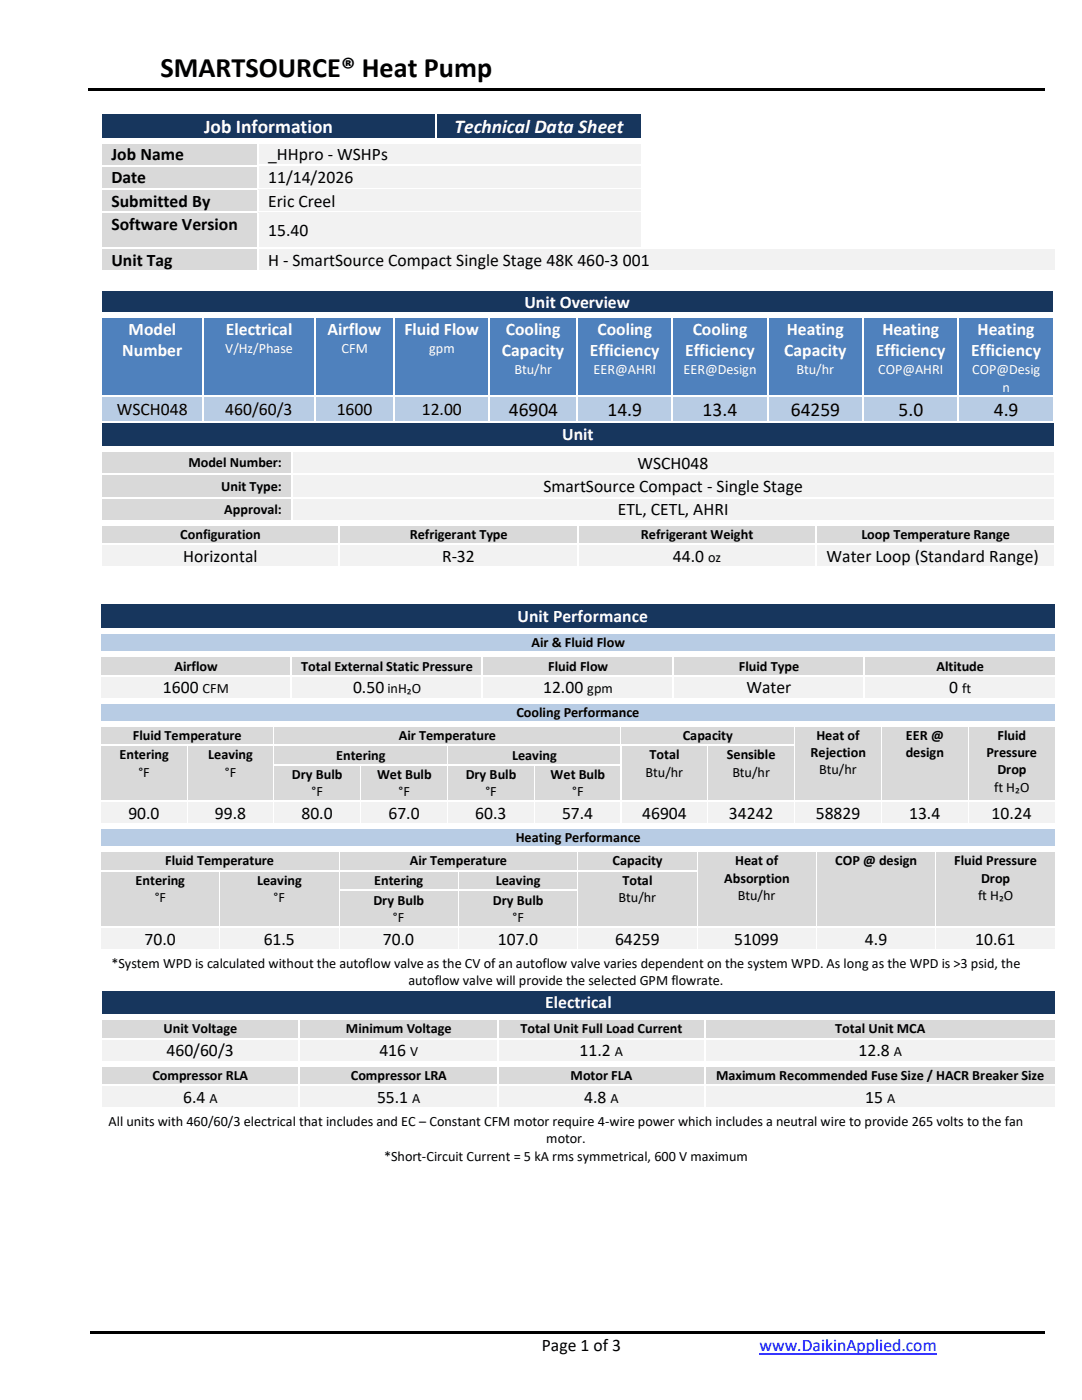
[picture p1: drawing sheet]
<svg xmlns="http://www.w3.org/2000/svg" width="216mm" height="279mm" viewBox="0 0 216 279" stroke-linecap="round" stroke-linejoin="round" font-family="sans-serif">
<defs><g id="words">
<text font-size="5.6" x="32" y="15.4">SMARTSOURCE® Heat Pump</text>
<g font-size="3.9" fill="#fff">
<text x="40.8" y="26.5">Job Information</text>
<text x="90.7" y="26.5">Technical Data Sheet</text>
</g>
<g font-size="3.9">
<text x="101.5" y="83">46904</text>
<text x="121.2" y="83">14.9</text>
<text x="140.2" y="83">13.4</text>
<text x="157.8" y="83">64259</text>
<text x="179.3" y="83">5.0</text>
<text x="198.3" y="83">4.9</text>
</g>
<g font-size="3.5">
<text x="22.2" y="32">Job Name</text>
<text x="53.5" y="32">_HHpro - WSHPs</text>
<text x="22.2" y="36.6">Date</text>
<text x="22.2" y="41.3">Submitted By</text>
<text x="53.5" y="36.6">11/14/2026</text>
<text x="53.5" y="41.3">Eric Creel</text>
<text x="22.2" y="45.9">Software Version</text>
<text x="53.5" y="47.2">15.40</text>
<text x="22.2" y="53">Unit Tag</text>
<text x="53.5" y="53">H - SmartSource Compact Single Stage 48K 460-3 001</text>
<text x="23.3" y="82.9">WSCH048</text>
<text x="45" y="82.9">460/60/3</text>
<text x="67.2" y="82.9">1600</text>
<text x="84.2" y="82.9">12.00</text>
<text x="127.2" y="93.6">WSCH048</text>
<text x="108.4" y="98.2">SmartSource Compact - Single Stage</text>
<text x="123.3" y="102.9">ETL, CETL, AHRI</text>
<text x="36.5" y="112.2">Horizontal</text>
<text x="88.2" y="112.2">R-32</text>
<text x="134.3" y="112.2">44.0</text>
<text x="165" y="112.2">Water Loop (Standard Range)</text>
<text x="32.5" y="138.4">1600</text>
<text x="70.5" y="138.4">0.50</text>
<text x="108.4" y="138.4">12.00</text>
<text x="149" y="138.4">Water</text>
<text x="189.4" y="138.4">0</text>
<text x="25.6" y="163.5">90.0</text>
<text x="42.9" y="163.5">99.8</text>
<text x="60.2" y="163.5">80.0</text>
<text x="77.5" y="163.5">67.0</text>
<text x="94.8" y="163.5">60.3</text>
<text x="112.2" y="163.5">57.4</text>
<text x="128.2" y="163.5">46904</text>
<text x="145.5" y="163.5">34242</text>
<text x="162.8" y="163.5">58829</text>
<text x="181.4" y="163.5">13.4</text>
<text x="197.9" y="163.5">10.24</text>
<text x="28.8" y="188.5">70.0</text>
<text x="52.6" y="188.5">61.5</text>
<text x="76.4" y="188.5">70.0</text>
<text x="99.4" y="188.5">107.0</text>
<text x="122.7" y="188.5">64259</text>
<text x="146.5" y="188.5">51099</text>
<text x="172.6" y="188.5">4.9</text>
<text x="194.6" y="188.5">10.61</text>
<text x="33.2" y="210.9">460/60/3</text>
<text x="75.7" y="210.9">416</text>
<text x="115.7" y="210.9">11.2</text>
<text x="171.4" y="210.9">12.8</text>
<text x="36.5" y="220.1">6.4</text>
<text x="75.2" y="220.1">55.1</text>
<text x="116.6" y="220.1">4.8</text>
<text x="172.7" y="220.1">15</text>
<text x="108.1" y="269.7">Page 1 of 3</text>
</g>
<g font-size="3.5" fill="#fff">
<text x="104.7" y="61.5">Unit Overview</text>
<text x="24.4" y="71.1">Number</text>
<text x="25.7" y="66.8">Model</text>
<text x="45.1" y="66.8">Electrical</text>
<text x="65.4" y="66.8">Airflow</text>
<text x="80.7" y="66.8">Fluid Flow</text>
<text x="100.2" y="71.1">Capacity</text>
<text x="100.9" y="66.8">Cooling</text>
<text x="117.7" y="71.1">Efficiency</text>
<text x="119.2" y="66.8">Cooling</text>
<text x="136.7" y="71.1">Efficiency</text>
<text x="138.2" y="66.8">Cooling</text>
<text x="156.5" y="71.1">Capacity</text>
<text x="157" y="66.8">Heating</text>
<text x="174.8" y="71.1">Efficiency</text>
<text x="176.1" y="66.8">Heating</text>
<text x="193.8" y="71.1">Efficiency</text>
<text x="195.1" y="66.8">Heating</text>
<text x="112.2" y="87.8">Unit</text>
<text x="103.3" y="124.2">Unit Performance</text>
<text x="108.8" y="201.1">Electrical</text>
</g>
<text font-size="3.5" fill="#00f" x="151.6" y="269.7">www.DaikinApplied.com</text>
<g font-size="2.8" fill="#fff">
<text x="45" y="70.4">V/Hz/Phase</text>
<text x="68.2" y="70.4">CFM</text>
<text x="85.7" y="70.4">gpm</text>
<text x="102.7" y="74.7">Btu/hr</text>
<text x="118.5" y="74.7">EER@AHRI</text>
<text x="136.4" y="74.7">EER@Design</text>
<text x="159" y="74.7">Btu/hr</text>
<text x="175.3" y="74.7">COP@AHRI</text>
<text x="194" y="74.7">COP@Desig</text>
<text x="200.1" y="78.2">n</text>
</g>
<g font-size="2.8">
<text x="37.6" y="93.3">Model Number:</text>
<text x="44.1" y="97.9">Unit Type:</text>
<text x="35.9" y="107.5">Configuration</text>
<text x="44.8" y="102.6">Approval:</text>
<text x="81.8" y="107.5">Refrigerant Type</text>
<text x="127.9" y="107.5">Refrigerant Weight</text>
<text x="171.9" y="107.5">Loop Temperature Range</text>
<text x="141.3" y="112.2">oz</text>
<text x="106.1" y="129.2">Air &amp; Fluid Flow</text>
<text x="34.8" y="133.8">Airflow</text>
<text x="60.1" y="133.8">Total External Static Pressure</text>
<text x="109.4" y="133.8">Fluid Flow</text>
<text x="147.5" y="133.8">Fluid Type</text>
<text x="186.9" y="133.8">Altitude</text>
<text x="40.4" y="138.4">CFM</text>
<text x="77.3" y="138.4">inH₂O</text>
<text x="103.1" y="143.1">Cooling Performance</text>
<text x="117.2" y="138.4">gpm</text>
<text x="192" y="138.4">ft</text>
<text x="26.5" y="147.7">Fluid Temperature</text>
<text x="79.6" y="147.7">Air Temperature</text>
<text x="136.3" y="147.7">Capacity</text>
<text x="162.9" y="147.7">Heat of</text>
<text x="180.8" y="147.7">EER @</text>
<text x="199.1" y="147.7">Fluid</text>
<text x="23.8" y="151.6">Entering</text>
<text x="27.6" y="155">°F</text>
<text x="41.6" y="151.6">Leaving</text>
<text x="44.9" y="155">°F</text>
<text x="58.3" y="155.5">Dry Bulb</text>
<text x="67.1" y="151.7">Entering</text>
<text x="75.2" y="155.5">Wet Bulb</text>
<text x="92.9" y="155.5">Dry Bulb</text>
<text x="102.2" y="151.7">Leaving</text>
<text x="109.9" y="155.5">Wet Bulb</text>
<text x="128.8" y="155">Btu/hr</text>
<text x="129.6" y="151.6">Total</text>
<text x="145.1" y="151.6">Sensible</text>
<text x="146.2" y="155">Btu/hr</text>
<text x="161.7" y="151.1">Rejection</text>
<text x="163.5" y="154.6">Btu/hr</text>
<text x="180.8" y="151.1">design</text>
<text x="196.8" y="151.1">Pressure</text>
<text x="199.1" y="154.6">Drop</text>
<text x="62.2" y="158.9">°F</text>
<text x="79.6" y="158.9">°F</text>
<text x="96.9" y="158.9">°F</text>
<text x="114.2" y="158.9">°F</text>
<text x="198.4" y="158">ft H₂O</text>
<text x="33" y="172.7">Fluid Temperature</text>
<text x="81.8" y="172.7">Air Temperature</text>
<text x="102.9" y="168.1">Heating Performance</text>
<text x="122.2" y="172.7">Capacity</text>
<text x="146.7" y="172.7">Heat of</text>
<text x="166.7" y="172.7">COP @ design</text>
<text x="190.5" y="172.7">Fluid Pressure</text>
<text x="27.1" y="176.6">Entering</text>
<text x="51.3" y="176.6">Leaving</text>
<text x="74.7" y="176.6">Entering</text>
<text x="99" y="176.6">Leaving</text>
<text x="124.2" y="176.6">Total</text>
<text x="144.5" y="176.2">Absorption</text>
<text x="147.3" y="179.6">Btu/hr</text>
<text x="195.2" y="179.6">ft H₂O</text>
<text x="195.8" y="176.2">Drop</text>
<text x="30.9" y="180.1">°F</text>
<text x="54.6" y="180.1">°F</text>
<text x="74.5" y="180.6">Dry Bulb</text>
<text x="78.4" y="184">°F</text>
<text x="98.4" y="180.6">Dry Bulb</text>
<text x="102.3" y="184">°F</text>
<text x="123.5" y="180.1">Btu/hr</text>
<text x="22.2" y="193.2">*System WPD is calculated without the autoflow valve as the CV of an autoflow valve varies dependent on the system WPD. As long as the WPD is &gt;3 psid, the</text>
<text x="81.5" y="196.6">autoflow valve will provide the selected GPM flowrate.</text>
<text x="32.6" y="206.2">Unit Voltage</text>
<text x="69" y="206.2">Minimum Voltage</text>
<text x="103.9" y="206.2">Total Unit Full Load Current</text>
<text x="166.7" y="206.2">Total Unit MCA</text>
<text x="30.4" y="215.5">Compressor RLA</text>
<text x="70" y="215.5">Compressor LRA</text>
<text x="81.8" y="210.9">V</text>
<text x="113.9" y="215.5">Motor FLA</text>
<text x="122.7" y="210.9">A</text>
<text x="142.9" y="215.5">Maximum Recommended Fuse Size / HACR Breaker Size</text>
<text x="178.4" y="210.9">A</text>
<text x="41.8" y="220.1">A</text>
<text x="82.3" y="220.1">A</text>
<text x="121.8" y="220.1">A</text>
<text x="177" y="220.1">A</text>
<text x="21.7" y="224.8">All units with 460/60/3 electrical that includes and EC – Constant CFM motor require 4-wire power which includes a neutral wire to provide 265 volts to the fan</text>
<text x="76.6" y="231.7">*Short-Circuit Current = 5 kA rms symmetrical, 600 V maximum</text>
<text x="109" y="228.2">motor.</text>
</g>
</g></defs>
<g fill="#000">
<path d="M17.7 17.7h95.5v.5h-95.5z" fill-rule="evenodd"/>
<path d="M113 17.7h.5v.5h-.5z" fill-rule="evenodd"/>
<path d="M113.5 17.7h95v.5h-95z" fill-rule="evenodd"/>
<path d="M17.9 265.8h86.1v.5h-86.1z" fill-rule="evenodd"/>
<path d="M104 265.8h.5v.5h-.5z" fill-rule="evenodd"/>
<path d="M104.5 265.8h23.5v.5h-23.5z" fill-rule="evenodd"/>
<path d="M128 265.8h.5v.5h-.5z" fill-rule="evenodd"/>
<path d="M128.5 265.8h80v.5h-80z" fill-rule="evenodd"/>
</g>
<path d="M151.6 270.2h35.4" fill="none" stroke="#00f" stroke-width=".21"/>
<g fill="#17365d">
<path d="M20.4 22.8h66.4v4.7h-66.4z" fill-rule="evenodd"/>
<path d="M22.2 22.8h62.8v4.7h-62.8z" fill-rule="evenodd"/>
<path d="M87.2 22.8h40.8v4.7h-40.8z" fill-rule="evenodd"/>
<path d="M89 22.8h37.1v4.7h-37.1z" fill-rule="evenodd"/>
</g>
<g fill="#fff">
<path d="M20 22.4h.3v.4h-.3z" fill-rule="evenodd"/>
<path d="M20 22.4h.3v.4h-.3z" fill-rule="evenodd"/>
<path d="M20.3 22.4h66.5v.4h-66.5z" fill-rule="evenodd"/>
<path d="M86.8 22.4h.4v.4h-.4z" fill-rule="evenodd"/>
<path d="M87.2 22.4h40.8v.4h-40.8z" fill-rule="evenodd"/>
<path d="M128 22.4h.3v.4h-.3z" fill-rule="evenodd"/>
<path d="M128.3 22.4h82.2v.4h-82.2z" fill-rule="evenodd"/>
<path d="M210.5 22.4h.4v.4h-.4z" fill-rule="evenodd"/>
<path d="M210.5 22.4h.4v.4h-.4z" fill-rule="evenodd"/>
<path d="M20 22.8h.3v4.7h-.3z" fill-rule="evenodd"/>
<path d="M86.8 22.8h.4v4.7h-.4z" fill-rule="evenodd"/>
<path d="M128 22.8h.3v4.7h-.3z" fill-rule="evenodd"/>
<path d="M210.5 22.8h.4v4.7h-.4z" fill-rule="evenodd"/>
</g>
<g fill="#d9d9d9">
<path d="M20.4 28.6h30.9v4.3h-30.9z" fill-rule="evenodd"/>
<path d="M22.2 28.6h27.3v4.3h-27.3z" fill-rule="evenodd"/>
</g>
<g fill="#f2f2f2">
<path d="M51.7 28.6h76.3v4.3h-76.3z" fill-rule="evenodd"/>
<path d="M53.5 28.6h72.6v4.3h-72.6z" fill-rule="evenodd"/>
</g>
<g fill="#fff">
<path d="M20 27.5h.3v1.1h-.3z" fill-rule="evenodd"/>
<path d="M20.3 27.5h31v1.1h-31z" fill-rule="evenodd"/>
<path d="M51.3 27.5h1v1.1h-1z" fill-rule="evenodd"/>
<path d="M52.3 27.5h34.5v1.1h-34.5z" fill-rule="evenodd"/>
<path d="M86.8 27.5h1.1v1.1h-1.1z" fill-rule="evenodd"/>
<path d="M87.9 27.5h40.1v1.1h-40.1z" fill-rule="evenodd"/>
<path d="M128 27.5h.3v1.1h-.3z" fill-rule="evenodd"/>
<path d="M210.5 27.5h.4v1.1h-.4z" fill-rule="evenodd"/>
<path d="M20 28.6h.3v4.3h-.3z" fill-rule="evenodd"/>
<path d="M51.3 28.6h.3v4.3h-.3z" fill-rule="evenodd"/>
<path d="M128 28.6h.3v4.3h-.3z" fill-rule="evenodd"/>
<path d="M210.5 28.6h.4v4.3h-.4z" fill-rule="evenodd"/>
</g>
<g fill="#d9d9d9">
<path d="M20.4 33.3h30.9v4.3h-30.9z" fill-rule="evenodd"/>
<path d="M22.2 33.3h27.3v4.3h-27.3z" fill-rule="evenodd"/>
</g>
<g fill="#f2f2f2">
<path d="M51.7 33.3h76.3v4.3h-76.3z" fill-rule="evenodd"/>
<path d="M53.5 33.3h72.6v4.3h-72.6z" fill-rule="evenodd"/>
</g>
<g fill="#fff">
<path d="M20 32.9h.3v.3h-.3z" fill-rule="evenodd"/>
<path d="M20.3 32.9h31v.3h-31z" fill-rule="evenodd"/>
<path d="M51.3 32.9h.3v.3h-.3z" fill-rule="evenodd"/>
<path d="M51.6 32.9h76.4v.3h-76.4z" fill-rule="evenodd"/>
</g>
<path d="M51.6 33.2h76.4" fill="none" stroke="#f2f2f2" stroke-width=".2"/>
<g fill="#fff">
<path d="M128 32.9h.3v.3h-.3z" fill-rule="evenodd"/>
<path d="M210.5 32.9h.4v.3h-.4z" fill-rule="evenodd"/>
<path d="M20 33.2h.3v4.4h-.3z" fill-rule="evenodd"/>
<path d="M51.3 33.2h.3v4.4h-.3z" fill-rule="evenodd"/>
<path d="M128 33.2h.3v4.4h-.3z" fill-rule="evenodd"/>
<path d="M210.5 33.2h.4v4.4h-.4z" fill-rule="evenodd"/>
</g>
<g fill="#d9d9d9">
<path d="M20.4 37.9h30.9v4.3h-30.9z" fill-rule="evenodd"/>
<path d="M22.2 37.9h27.3v4.3h-27.3z" fill-rule="evenodd"/>
</g>
<g fill="#f2f2f2">
<path d="M51.7 37.9h76.3v4.3h-76.3z" fill-rule="evenodd"/>
<path d="M53.5 37.9h72.6v4.3h-72.6z" fill-rule="evenodd"/>
</g>
<g fill="#fff">
<path d="M20 37.6h.3v.3h-.3z" fill-rule="evenodd"/>
<path d="M20.3 37.6h31v.3h-31z" fill-rule="evenodd"/>
<path d="M51.3 37.6h.3v.3h-.3z" fill-rule="evenodd"/>
<path d="M51.6 37.6h76.4v.2h-76.4z" fill-rule="evenodd"/>
</g>
<path d="M51.6 37.9h76.4" fill="none" stroke="#f2f2f2" stroke-width=".2"/>
<g fill="#fff">
<path d="M128 37.6h.3v.3h-.3z" fill-rule="evenodd"/>
<path d="M210.5 37.6h.4v.3h-.4z" fill-rule="evenodd"/>
<path d="M20 37.9h.3v4.3h-.3z" fill-rule="evenodd"/>
<path d="M51.3 37.9h.3v4.3h-.3z" fill-rule="evenodd"/>
<path d="M128 37.9h.3v4.3h-.3z" fill-rule="evenodd"/>
<path d="M210.5 37.9h.4v4.3h-.4z" fill-rule="evenodd"/>
</g>
<g fill="#d9d9d9">
<path d="M20.4 42.6h30.9v6.7h-30.9z" fill-rule="evenodd"/>
<path d="M22.2 42.6h27.3v4.3h-27.3z" fill-rule="evenodd"/>
</g>
<g fill="#f2f2f2">
<path d="M51.7 42.6h76.3v6.7h-76.3z" fill-rule="evenodd"/>
<path d="M53.5 43.8h72.6v4.3h-72.6z" fill-rule="evenodd"/>
</g>
<g fill="#fff">
<path d="M20 42.2h.3v.4h-.3z" fill-rule="evenodd"/>
<path d="M20.3 42.2h31v.4h-31z" fill-rule="evenodd"/>
<path d="M51.3 42.2h.3v.4h-.3z" fill-rule="evenodd"/>
<path d="M51.6 42.2h76.4v.3h-76.4z" fill-rule="evenodd"/>
</g>
<path d="M51.6 42.5h76.4" fill="none" stroke="#f2f2f2" stroke-width=".2"/>
<g fill="#fff">
<path d="M128 42.2h.3v.4h-.3z" fill-rule="evenodd"/>
<path d="M210.5 42.2h.4v.4h-.4z" fill-rule="evenodd"/>
<path d="M20 42.6h.3v6.7h-.3z" fill-rule="evenodd"/>
<path d="M51.3 42.6h.3v6.7h-.3z" fill-rule="evenodd"/>
<path d="M128 42.6h.3v6.7h-.3z" fill-rule="evenodd"/>
<path d="M210.5 42.6h.4v6.7h-.4z" fill-rule="evenodd"/>
</g>
<g fill="#d9d9d9">
<path d="M20.4 49.6h30.9v4.3h-30.9z" fill-rule="evenodd"/>
<path d="M22.2 49.6h27.3v4.3h-27.3z" fill-rule="evenodd"/>
</g>
<g fill="#f2f2f2">
<path d="M51.7 49.6h158.8v4.3h-158.8z" fill-rule="evenodd"/>
<path d="M53.5 49.6h155.2v4.3h-155.2z" fill-rule="evenodd"/>
</g>
<g fill="#fff">
<path d="M20 49.3h.3v.3h-.3z" fill-rule="evenodd"/>
<path d="M20.3 49.3h31v.3h-31z" fill-rule="evenodd"/>
<path d="M51.3 49.3h.3v.3h-.3z" fill-rule="evenodd"/>
<path d="M51.6 49.3h76.4v.3h-76.4z" fill-rule="evenodd"/>
<path d="M128 49.3h.3v.3h-.3z" fill-rule="evenodd"/>
<path d="M128.3 49.3h82.2v.3h-82.2z" fill-rule="evenodd"/>
<path d="M210.5 49.3h.4v.3h-.4z" fill-rule="evenodd"/>
<path d="M20 49.6h.3v4.3h-.3z" fill-rule="evenodd"/>
<path d="M20 53.9h.3v.4h-.3z" fill-rule="evenodd"/>
<path d="M20 53.9h.3v.4h-.3z" fill-rule="evenodd"/>
<path d="M20.3 53.9h31v.4h-31z" fill-rule="evenodd"/>
<path d="M51.3 49.6h.3v4.3h-.3z" fill-rule="evenodd"/>
<path d="M51.3 53.9h.3v.4h-.3z" fill-rule="evenodd"/>
<path d="M51.6 53.9h158.9v.4h-158.9z" fill-rule="evenodd"/>
<path d="M210.5 49.6h.4v4.3h-.4z" fill-rule="evenodd"/>
<path d="M210.5 53.9h.4v.4h-.4z" fill-rule="evenodd"/>
<path d="M210.5 53.9h.4v.4h-.4z" fill-rule="evenodd"/>
</g>
<g fill="#17365d">
<path d="M20.4 58.1h189.7v4.3h-189.7z" fill-rule="evenodd"/>
<path d="M22.2 58.1h186.1v4.3h-186.1z" fill-rule="evenodd"/>
</g>
<g fill="#fff">
<path d="M20 57.7h.3v.4h-.3z" fill-rule="evenodd"/>
<path d="M20 57.7h.3v.4h-.3z" fill-rule="evenodd"/>
<path d="M20.3 57.7h189.8v.4h-189.8z" fill-rule="evenodd"/>
<path d="M210.1 57.7h.3v.4h-.3z" fill-rule="evenodd"/>
<path d="M210.1 57.7h.3v.4h-.3z" fill-rule="evenodd"/>
<path d="M20 58.1h.3v4.3h-.3z" fill-rule="evenodd"/>
<path d="M210.1 58.1h.3v4.3h-.3z" fill-rule="evenodd"/>
</g>
<g fill="#4f81bd">
<path d="M20.4 63.5h20v15.5h-20z" fill-rule="evenodd"/>
<path d="M22.2 63.5h16.4v4.2h-16.4z" fill-rule="evenodd"/>
<path d="M22.2 67.7h16.4v4.4h-16.4z" fill-rule="evenodd"/>
<path d="M40.8 63.5h21.9v15.5h-21.9z" fill-rule="evenodd"/>
<path d="M42.6 63.5h18.2v4.2h-18.2z" fill-rule="evenodd"/>
<path d="M42.6 67.7h18.2v3.5h-18.2z" fill-rule="evenodd"/>
<path d="M63 63.5h15.5v15.5h-15.5z" fill-rule="evenodd"/>
<path d="M64.9 63.5h11.7v4.2h-11.7z" fill-rule="evenodd"/>
<path d="M64.9 67.7h11.7v3.5h-11.7z" fill-rule="evenodd"/>
<path d="M78.9 63.5h18.7v15.5h-18.7z" fill-rule="evenodd"/>
<path d="M80.7 63.5h15v4.2h-15z" fill-rule="evenodd"/>
<path d="M80.7 67.7h15v3.5h-15z" fill-rule="evenodd"/>
<path d="M97.9 63.5h17.1v15.5h-17.1z" fill-rule="evenodd"/>
<path d="M99.8 63.5h13.3v4.2h-13.3z" fill-rule="evenodd"/>
<path d="M99.8 67.7h13.3v4.4h-13.3z" fill-rule="evenodd"/>
<path d="M99.8 72.1h13.3v3.4h-13.3z" fill-rule="evenodd"/>
<path d="M115.3 63.5h18.7v15.5h-18.7z" fill-rule="evenodd"/>
<path d="M117.2 63.5h15v4.2h-15z" fill-rule="evenodd"/>
<path d="M117.2 67.7h15v4.4h-15z" fill-rule="evenodd"/>
<path d="M117.2 72.1h15v3.4h-15z" fill-rule="evenodd"/>
<path d="M134.4 63.5h18.7v15.5h-18.7z" fill-rule="evenodd"/>
<path d="M136.2 63.5h15v4.2h-15z" fill-rule="evenodd"/>
<path d="M136.2 67.7h15v4.4h-15z" fill-rule="evenodd"/>
<path d="M136.2 72.1h15v3.4h-15z" fill-rule="evenodd"/>
<path d="M153.4 63.5h18.7v15.5h-18.7z" fill-rule="evenodd"/>
<path d="M155.3 63.5h14.9v4.2h-14.9z" fill-rule="evenodd"/>
<path d="M155.3 67.7h14.9v4.4h-14.9z" fill-rule="evenodd"/>
<path d="M155.3 72.1h14.9v3.4h-14.9z" fill-rule="evenodd"/>
<path d="M172.4 63.5h18.7v15.5h-18.7z" fill-rule="evenodd"/>
<path d="M174.3 63.5h15v4.2h-15z" fill-rule="evenodd"/>
<path d="M174.3 67.7h15v4.4h-15z" fill-rule="evenodd"/>
<path d="M174.3 72.1h15v3.4h-15z" fill-rule="evenodd"/>
<path d="M191.5 63.5h18.6v15.5h-18.6z" fill-rule="evenodd"/>
<path d="M193.3 63.5h15v4.2h-15z" fill-rule="evenodd"/>
<path d="M193.3 67.7h15v4.4h-15z" fill-rule="evenodd"/>
<path d="M193.3 72.1h15v3.4h-15z" fill-rule="evenodd"/>
<path d="M193.3 75.5h15v3.5h-15z" fill-rule="evenodd"/>
</g>
<g fill="#fff">
<path d="M20 62.4h.3v1.1h-.3z" fill-rule="evenodd"/>
<path d="M20.3 62.4h20.1v1.1h-20.1z" fill-rule="evenodd"/>
<path d="M40.4 62.4h1.1v1.1h-1.1z" fill-rule="evenodd"/>
<path d="M41.5 62.4h21.1v1.1h-21.1z" fill-rule="evenodd"/>
<path d="M62.6 62.4h1.1v1.1h-1.1z" fill-rule="evenodd"/>
<path d="M63.7 62.4h14.8v1.1h-14.8z" fill-rule="evenodd"/>
<path d="M78.5 62.4h1.1v1.1h-1.1z" fill-rule="evenodd"/>
<path d="M79.6 62.4h17.9v1.1h-17.9z" fill-rule="evenodd"/>
<path d="M97.5 62.4h1.1v1.1h-1.1z" fill-rule="evenodd"/>
<path d="M98.6 62.4h16.4v1.1h-16.4z" fill-rule="evenodd"/>
<path d="M115 62.4h1.1v1.1h-1.1z" fill-rule="evenodd"/>
<path d="M116.1 62.4h17.9v1.1h-17.9z" fill-rule="evenodd"/>
<path d="M134 62.4h1.1v1.1h-1.1z" fill-rule="evenodd"/>
<path d="M135.1 62.4h18v1.1h-18z" fill-rule="evenodd"/>
<path d="M153.1 62.4h1v1.1h-1z" fill-rule="evenodd"/>
<path d="M154.1 62.4h18v1.1h-18z" fill-rule="evenodd"/>
<path d="M172.1 62.4h1v1.1h-1z" fill-rule="evenodd"/>
<path d="M173.1 62.4h18v1.1h-18z" fill-rule="evenodd"/>
<path d="M191.1 62.4h1v1.1h-1z" fill-rule="evenodd"/>
<path d="M192.1 62.4h18v1.1h-18z" fill-rule="evenodd"/>
<path d="M210.1 62.4h.3v1.1h-.3z" fill-rule="evenodd"/>
<path d="M20 63.5h.3v15.5h-.3z" fill-rule="evenodd"/>
<path d="M40.4 63.5h.4v15.5h-.4z" fill-rule="evenodd"/>
<path d="M62.6 63.5h.4v15.5h-.4z" fill-rule="evenodd"/>
<path d="M78.5 63.5h.3v15.5h-.3z" fill-rule="evenodd"/>
<path d="M97.5 63.5h.3v15.5h-.3z" fill-rule="evenodd"/>
<path d="M115 63.5h.3v15.5h-.3z" fill-rule="evenodd"/>
<path d="M134 63.5h.3v15.5h-.3z" fill-rule="evenodd"/>
<path d="M153.1 63.5h.3v15.5h-.3z" fill-rule="evenodd"/>
<path d="M172.1 63.5h.3v15.5h-.3z" fill-rule="evenodd"/>
<path d="M191.1 63.5h.3v15.5h-.3z" fill-rule="evenodd"/>
<path d="M210.1 63.5h.3v15.5h-.3z" fill-rule="evenodd"/>
</g>
<g fill="#b8cce4">
<path d="M20.4 79.3h20v4.7h-20z" fill-rule="evenodd"/>
<path d="M22.2 79.5h16.4v4.3h-16.4z" fill-rule="evenodd"/>
<path d="M40.8 79.3h21.9v4.7h-21.9z" fill-rule="evenodd"/>
<path d="M40.8 79.5h21.9v4.3h-21.9z" fill-rule="evenodd"/>
<path d="M63 79.3h15.5v4.7h-15.5z" fill-rule="evenodd"/>
<path d="M64.9 79.5h11.7v4.3h-11.7z" fill-rule="evenodd"/>
<path d="M78.9 79.3h18.7v4.7h-18.7z" fill-rule="evenodd"/>
<path d="M80.7 79.5h15v4.3h-15z" fill-rule="evenodd"/>
<path d="M97.9 79.3h17.1v4.7h-17.1z" fill-rule="evenodd"/>
<path d="M99.8 79.3h13.3v4.7h-13.3z" fill-rule="evenodd"/>
<path d="M115.3 79.3h18.7v4.7h-18.7z" fill-rule="evenodd"/>
<path d="M117.2 79.3h15v4.7h-15z" fill-rule="evenodd"/>
<path d="M134.4 79.3h18.7v4.7h-18.7z" fill-rule="evenodd"/>
<path d="M136.2 79.3h15v4.7h-15z" fill-rule="evenodd"/>
<path d="M153.4 79.3h18.7v4.7h-18.7z" fill-rule="evenodd"/>
<path d="M155.3 79.3h14.9v4.7h-14.9z" fill-rule="evenodd"/>
<path d="M172.4 79.3h18.7v4.7h-18.7z" fill-rule="evenodd"/>
<path d="M174.3 79.3h15v4.7h-15z" fill-rule="evenodd"/>
<path d="M191.5 79.3h18.6v4.7h-18.6z" fill-rule="evenodd"/>
<path d="M193.3 79.3h15v4.7h-15z" fill-rule="evenodd"/>
</g>
<g fill="#fff">
<path d="M20 79h.3v.3h-.3z" fill-rule="evenodd"/>
<path d="M20.3 79h20.1v.3h-20.1z" fill-rule="evenodd"/>
<path d="M40.4 79h.4v.3h-.4z" fill-rule="evenodd"/>
<path d="M40.8 79h21.8v.3h-21.8z" fill-rule="evenodd"/>
<path d="M62.6 79h.4v.3h-.4z" fill-rule="evenodd"/>
<path d="M63 79h15.5v.3h-15.5z" fill-rule="evenodd"/>
<path d="M78.5 79h.3v.3h-.3z" fill-rule="evenodd"/>
<path d="M78.8 79h18.7v.3h-18.7z" fill-rule="evenodd"/>
<path d="M97.5 79h.3v.3h-.3z" fill-rule="evenodd"/>
<path d="M97.8 79h17.2v.3h-17.2z" fill-rule="evenodd"/>
<path d="M115 79h.3v.3h-.3z" fill-rule="evenodd"/>
<path d="M115.3 79h18.7v.3h-18.7z" fill-rule="evenodd"/>
<path d="M134 79h.3v.3h-.3z" fill-rule="evenodd"/>
<path d="M134.3 79h18.8v.3h-18.8z" fill-rule="evenodd"/>
<path d="M153.1 79h.3v.3h-.3z" fill-rule="evenodd"/>
<path d="M153.4 79h18.7v.3h-18.7z" fill-rule="evenodd"/>
<path d="M172.1 79h.3v.3h-.3z" fill-rule="evenodd"/>
<path d="M172.4 79h18.7v.3h-18.7z" fill-rule="evenodd"/>
<path d="M191.1 79h.3v.3h-.3z" fill-rule="evenodd"/>
<path d="M191.4 79h18.7v.3h-18.7z" fill-rule="evenodd"/>
<path d="M210.1 79h.3v.3h-.3z" fill-rule="evenodd"/>
<path d="M20 79.3h.3v4.7h-.3z" fill-rule="evenodd"/>
<path d="M40.4 79.3h.4v4.7h-.4z" fill-rule="evenodd"/>
<path d="M62.6 79.3h.4v4.7h-.4z" fill-rule="evenodd"/>
<path d="M78.5 79.3h.3v4.7h-.3z" fill-rule="evenodd"/>
<path d="M97.5 79.3h.3v4.7h-.3z" fill-rule="evenodd"/>
<path d="M115 79.3h.3v4.7h-.3z" fill-rule="evenodd"/>
<path d="M134 79.3h.3v4.7h-.3z" fill-rule="evenodd"/>
<path d="M153.1 79.3h.3v4.7h-.3z" fill-rule="evenodd"/>
<path d="M172.1 79.3h.3v4.7h-.3z" fill-rule="evenodd"/>
<path d="M191.1 79.3h.3v4.7h-.3z" fill-rule="evenodd"/>
<path d="M210.1 79.3h.3v4.7h-.3z" fill-rule="evenodd"/>
</g>
<g fill="#17365d">
<path d="M20.4 84.4h189.9v4.7h-189.9z" fill-rule="evenodd"/>
<path d="M22.2 84.4h186.3v4.3h-186.3z" fill-rule="evenodd"/>
</g>
<g fill="#fff">
<path d="M20 84h.3v.4h-.3z" fill-rule="evenodd"/>
<path d="M20.3 84h20.1v.4h-20.1z" fill-rule="evenodd"/>
<path d="M40.4 84h.4v.4h-.4z" fill-rule="evenodd"/>
<path d="M40.8 84h21.8v.4h-21.8z" fill-rule="evenodd"/>
<path d="M62.6 84h.4v.4h-.4z" fill-rule="evenodd"/>
<path d="M63 84h15.5v.4h-15.5z" fill-rule="evenodd"/>
<path d="M78.5 84h.3v.4h-.3z" fill-rule="evenodd"/>
<path d="M78.8 84h18.7v.4h-18.7z" fill-rule="evenodd"/>
<path d="M97.5 84h.3v.4h-.3z" fill-rule="evenodd"/>
<path d="M97.8 84h17.2v.4h-17.2z" fill-rule="evenodd"/>
<path d="M115 84h.3v.4h-.3z" fill-rule="evenodd"/>
<path d="M115.3 84h18.7v.4h-18.7z" fill-rule="evenodd"/>
<path d="M134 84h.3v.4h-.3z" fill-rule="evenodd"/>
<path d="M134.3 84h18.8v.4h-18.8z" fill-rule="evenodd"/>
<path d="M153.1 84h.3v.4h-.3z" fill-rule="evenodd"/>
<path d="M153.4 84h18.7v.4h-18.7z" fill-rule="evenodd"/>
<path d="M172.1 84h.3v.4h-.3z" fill-rule="evenodd"/>
<path d="M172.4 84h18.7v.4h-18.7z" fill-rule="evenodd"/>
<path d="M191.1 84h.3v.4h-.3z" fill-rule="evenodd"/>
<path d="M191.4 84h18.7v.4h-18.7z" fill-rule="evenodd"/>
<path d="M210.1 84h.3v.4h-.3z" fill-rule="evenodd"/>
<path d="M20 84.4h.3v4.7h-.3z" fill-rule="evenodd"/>
<path d="M210.3 84.4h.4v4.7h-.4z" fill-rule="evenodd"/>
</g>
<g fill="#d9d9d9">
<path d="M20.4 90.2h37.6v4.3h-37.6z" fill-rule="evenodd"/>
<path d="M22.2 90.6h34v3.5h-34z" fill-rule="evenodd"/>
</g>
<g fill="#f2f2f2">
<path d="M58.4 90.2h152v4.3h-152z" fill-rule="evenodd"/>
<path d="M60.2 90.2h148.3v4.3h-148.3z" fill-rule="evenodd"/>
</g>
<g fill="#fff">
<path d="M20 89.1h.3v1.1h-.3z" fill-rule="evenodd"/>
<path d="M20.3 89.1h37.7v1.1h-37.7z" fill-rule="evenodd"/>
<path d="M58 89.1h1.1v1.1h-1.1z" fill-rule="evenodd"/>
<path d="M59.1 89.1h151.2v1.1h-151.2z" fill-rule="evenodd"/>
<path d="M210.3 89.1h.4v1.1h-.4z" fill-rule="evenodd"/>
<path d="M20 90.2h.3v4.3h-.3z" fill-rule="evenodd"/>
<path d="M58 90.2h.4v4.3h-.4z" fill-rule="evenodd"/>
<path d="M210.3 90.2h.4v4.3h-.4z" fill-rule="evenodd"/>
</g>
<g fill="#d9d9d9">
<path d="M20.4 94.8h37.6v4.4h-37.6z" fill-rule="evenodd"/>
<path d="M22.2 95.3h34v3.4h-34z" fill-rule="evenodd"/>
</g>
<g fill="#f2f2f2">
<path d="M58.4 94.8h152v4.4h-152z" fill-rule="evenodd"/>
<path d="M60.2 94.8h148.3v4.4h-148.3z" fill-rule="evenodd"/>
</g>
<g fill="#fff">
<path d="M20 94.5h.3v.3h-.3z" fill-rule="evenodd"/>
<path d="M20.3 94.5h37.7v.3h-37.7z" fill-rule="evenodd"/>
<path d="M58 94.5h.4v.3h-.4z" fill-rule="evenodd"/>
<path d="M58.4 94.5h151.9v.3h-151.9z" fill-rule="evenodd"/>
<path d="M210.3 94.5h.4v.3h-.4z" fill-rule="evenodd"/>
<path d="M20 94.8h.3v4.4h-.3z" fill-rule="evenodd"/>
<path d="M58 94.8h.4v4.4h-.4z" fill-rule="evenodd"/>
<path d="M210.3 94.8h.4v4.4h-.4z" fill-rule="evenodd"/>
</g>
<g fill="#d9d9d9">
<path d="M20.4 99.5h37.6v4.3h-37.6z" fill-rule="evenodd"/>
<path d="M22.2 99.9h34v3.5h-34z" fill-rule="evenodd"/>
</g>
<g fill="#f2f2f2">
<path d="M58.4 99.5h152v4.3h-152z" fill-rule="evenodd"/>
<path d="M60.2 99.5h148.3v4.3h-148.3z" fill-rule="evenodd"/>
</g>
<g fill="#fff">
<path d="M20 99.2h.3v.3h-.3z" fill-rule="evenodd"/>
<path d="M20.3 99.2h37.7v.3h-37.7z" fill-rule="evenodd"/>
<path d="M58 99.2h.4v.3h-.4z" fill-rule="evenodd"/>
<path d="M58.4 99.2h151.9v.3h-151.9z" fill-rule="evenodd"/>
<path d="M210.3 99.2h.4v.3h-.4z" fill-rule="evenodd"/>
<path d="M20 99.5h.3v4.3h-.3z" fill-rule="evenodd"/>
<path d="M58 99.5h.4v4.3h-.4z" fill-rule="evenodd"/>
<path d="M210.3 99.5h.4v4.3h-.4z" fill-rule="evenodd"/>
</g>
<g fill="#d9d9d9">
<path d="M20.4 104.9h47.2v3.5h-47.2z" fill-rule="evenodd"/>
<path d="M22.2 104.9h43.6v3.4h-43.6z" fill-rule="evenodd"/>
<path d="M68 104.9h47.2v3.5h-47.2z" fill-rule="evenodd"/>
<path d="M69.8 104.9h43.5v3.4h-43.5z" fill-rule="evenodd"/>
<path d="M115.5 104.9h47.3v3.5h-47.3z" fill-rule="evenodd"/>
<path d="M117.4 104.9h43.5v3.4h-43.5z" fill-rule="evenodd"/>
<path d="M163.1 104.9h47.3v3.5h-47.3z" fill-rule="evenodd"/>
<path d="M165 104.9h43.5v3.4h-43.5z" fill-rule="evenodd"/>
</g>
<g fill="#fff">
<path d="M20 103.8h.3v1.1h-.3z" fill-rule="evenodd"/>
<path d="M20.3 103.8h37.7v1.1h-37.7z" fill-rule="evenodd"/>
<path d="M58 103.8h1.1v1.1h-1.1z" fill-rule="evenodd"/>
<path d="M59.1 103.8h8.5v1.1h-8.5z" fill-rule="evenodd"/>
<path d="M67.6 103.8h1v1.1h-1z" fill-rule="evenodd"/>
<path d="M68.6 103.8h46.6v1.1h-46.6z" fill-rule="evenodd"/>
<path d="M115.2 103.8h1v1.1h-1z" fill-rule="evenodd"/>
<path d="M116.2 103.8h46.5v1.1h-46.5z" fill-rule="evenodd"/>
<path d="M162.7 103.8h1.1v1.1h-1.1z" fill-rule="evenodd"/>
<path d="M163.8 103.8h46.5v1.1h-46.5z" fill-rule="evenodd"/>
<path d="M210.3 103.8h.4v1.1h-.4z" fill-rule="evenodd"/>
<path d="M20 104.9h.3v3.5h-.3z" fill-rule="evenodd"/>
<path d="M67.6 104.9h.3v3.5h-.3z" fill-rule="evenodd"/>
<path d="M115.2 104.9h.3v3.5h-.3z" fill-rule="evenodd"/>
<path d="M162.7 104.9h.4v3.5h-.4z" fill-rule="evenodd"/>
<path d="M210.3 104.9h.4v3.5h-.4z" fill-rule="evenodd"/>
</g>
<g fill="#f2f2f2">
<path d="M20.4 108.8h47.2v4.3h-47.2z" fill-rule="evenodd"/>
<path d="M22.2 108.8h43.6v4.3h-43.6z" fill-rule="evenodd"/>
<path d="M68 108.8h47.2v4.3h-47.2z" fill-rule="evenodd"/>
<path d="M69.8 108.8h43.5v4.3h-43.5z" fill-rule="evenodd"/>
<path d="M115.5 108.8h47.3v4.3h-47.3z" fill-rule="evenodd"/>
<path d="M117.4 108.8h43.5v4.3h-43.5z" fill-rule="evenodd"/>
<path d="M163.1 108.8h47.3v4.3h-47.3z" fill-rule="evenodd"/>
<path d="M165 108.8h43.5v4.3h-43.5z" fill-rule="evenodd"/>
</g>
<g fill="#fff">
<path d="M20 108.4h.3v.4h-.3z" fill-rule="evenodd"/>
<path d="M20.3 108.4h47.3v.4h-47.3z" fill-rule="evenodd"/>
<path d="M67.6 108.4h.3v.4h-.3z" fill-rule="evenodd"/>
<path d="M67.9 108.4h47.3v.4h-47.3z" fill-rule="evenodd"/>
<path d="M115.2 108.4h.3v.4h-.3z" fill-rule="evenodd"/>
<path d="M115.5 108.4h47.2v.4h-47.2z" fill-rule="evenodd"/>
<path d="M162.7 108.4h.4v.4h-.4z" fill-rule="evenodd"/>
<path d="M163.1 108.4h47.2v.4h-47.2z" fill-rule="evenodd"/>
<path d="M210.3 108.4h.4v.4h-.4z" fill-rule="evenodd"/>
<path d="M20 108.8h.3v4.3h-.3z" fill-rule="evenodd"/>
<path d="M20 113.1h.3v.3h-.3z" fill-rule="evenodd"/>
<path d="M20 113.1h.3v.3h-.3z" fill-rule="evenodd"/>
<path d="M20.3 113.1h47.3v.3h-47.3z" fill-rule="evenodd"/>
<path d="M67.6 108.8h.3v4.3h-.3z" fill-rule="evenodd"/>
<path d="M67.6 113.1h.3v.3h-.3z" fill-rule="evenodd"/>
<path d="M67.9 113.1h47.3v.3h-47.3z" fill-rule="evenodd"/>
<path d="M115.2 108.8h.3v4.3h-.3z" fill-rule="evenodd"/>
<path d="M115.2 113.1h.3v.3h-.3z" fill-rule="evenodd"/>
<path d="M115.5 113.1h47.2v.3h-47.2z" fill-rule="evenodd"/>
<path d="M162.7 108.8h.4v4.3h-.4z" fill-rule="evenodd"/>
<path d="M162.7 113.1h.4v.3h-.4z" fill-rule="evenodd"/>
<path d="M163.1 113.1h47.2v.3h-47.2z" fill-rule="evenodd"/>
<path d="M210.3 108.8h.4v4.3h-.4z" fill-rule="evenodd"/>
<path d="M210.3 113.1h.4v.3h-.4z" fill-rule="evenodd"/>
<path d="M210.3 113.1h.4v.3h-.4z" fill-rule="evenodd"/>
</g>
<g fill="#17365d">
<path d="M20.2 120.5h190.5v4.9h-190.5z" fill-rule="evenodd"/>
<path d="M22.1 120.8h188.6v4.3h-188.6z" fill-rule="evenodd"/>
</g>
<g fill="#fff">
<path d="M20 120.3h.2v.2h-.2z" fill-rule="evenodd"/>
<path d="M20 120.3h.2v.2h-.2z" fill-rule="evenodd"/>
<path d="M20.2 120.3h190.3v.2h-190.3z" fill-rule="evenodd"/>
<path d="M210.5 120.3h.2v.2h-.2z" fill-rule="evenodd"/>
<path d="M210.5 120.3h.2v.2h-.2z" fill-rule="evenodd"/>
<path d="M20 120.5h.2v4.9h-.2z" fill-rule="evenodd"/>
<path d="M210.5 120.5h.2v4.9h-.2z" fill-rule="evenodd"/>
</g>
<g fill="#b8cce4">
<path d="M20.2 126.5h190.3v3.5h-190.3z" fill-rule="evenodd"/>
<path d="M20.2 126.6h190.3v3.4h-190.3z" fill-rule="evenodd"/>
</g>
<g fill="#fff">
<path d="M20 125.4h.2v1.1h-.2z" fill-rule="evenodd"/>
<path d="M20.2 125.4h190.3v1.1h-190.3z" fill-rule="evenodd"/>
<path d="M210.5 125.4h.2v1.1h-.2z" fill-rule="evenodd"/>
<path d="M20 126.5h.2v3.5h-.2z" fill-rule="evenodd"/>
<path d="M210.5 126.5h.2v3.5h-.2z" fill-rule="evenodd"/>
</g>
<g fill="#d9d9d9">
<path d="M20.2 131.1h37.8v3.6h-37.8z" fill-rule="evenodd"/>
<path d="M20.2 131.2h37.8v3.4h-37.8z" fill-rule="evenodd"/>
<path d="M58.4 131.1h37.7v3.6h-37.7z" fill-rule="evenodd"/>
<path d="M58.4 131.2h37.7v3.4h-37.7z" fill-rule="evenodd"/>
<path d="M96.5 131.1h37.7v3.6h-37.7z" fill-rule="evenodd"/>
<path d="M96.5 131.2h37.7v3.4h-37.7z" fill-rule="evenodd"/>
<path d="M134.6 131.1h37.7v3.6h-37.7z" fill-rule="evenodd"/>
<path d="M134.6 131.2h37.7v3.4h-37.7z" fill-rule="evenodd"/>
<path d="M172.7 131.1h37.8v3.6h-37.8z" fill-rule="evenodd"/>
<path d="M172.7 131.2h37.8v3.4h-37.8z" fill-rule="evenodd"/>
</g>
<g fill="#fff">
<path d="M20 130h.2v1.1h-.2z" fill-rule="evenodd"/>
<path d="M20.2 130h37.8v1.1h-37.8z" fill-rule="evenodd"/>
<path d="M58 130h1.1v1.1h-1.1z" fill-rule="evenodd"/>
<path d="M59.1 130h37v1.1h-37z" fill-rule="evenodd"/>
<path d="M96.1 130h1.1v1.1h-1.1z" fill-rule="evenodd"/>
<path d="M97.2 130h37v1.1h-37z" fill-rule="evenodd"/>
<path d="M134.2 130h1.1v1.1h-1.1z" fill-rule="evenodd"/>
<path d="M135.3 130h37v1.1h-37z" fill-rule="evenodd"/>
<path d="M172.3 130h1.1v1.1h-1.1z" fill-rule="evenodd"/>
<path d="M173.4 130h37.1v1.1h-37.1z" fill-rule="evenodd"/>
<path d="M210.5 130h.2v1.1h-.2z" fill-rule="evenodd"/>
<path d="M20 131.1h.2v3.6h-.2z" fill-rule="evenodd"/>
<path d="M58 131.1h.3v3.6h-.3z" fill-rule="evenodd"/>
<path d="M96.1 131.1h.4v3.6h-.4z" fill-rule="evenodd"/>
<path d="M134.2 131.1h.4v3.6h-.4z" fill-rule="evenodd"/>
<path d="M172.3 131.1h.4v3.6h-.4z" fill-rule="evenodd"/>
<path d="M210.5 131.1h.2v3.6h-.2z" fill-rule="evenodd"/>
</g>
<g fill="#f2f2f2">
<path d="M20.2 135h37.8v4.3h-37.8z" fill-rule="evenodd"/>
<path d="M20.2 135h37.8v4.3h-37.8z" fill-rule="evenodd"/>
<path d="M58.4 135h37.7v4.3h-37.7z" fill-rule="evenodd"/>
<path d="M58.4 135h37.7v4.3h-37.7z" fill-rule="evenodd"/>
<path d="M96.5 135h37.7v4.3h-37.7z" fill-rule="evenodd"/>
<path d="M96.5 135h37.7v4.3h-37.7z" fill-rule="evenodd"/>
<path d="M134.6 135h37.7v4.3h-37.7z" fill-rule="evenodd"/>
<path d="M134.6 135h37.7v4.3h-37.7z" fill-rule="evenodd"/>
<path d="M172.7 135h37.8v4.3h-37.8z" fill-rule="evenodd"/>
<path d="M172.7 135h37.8v4.3h-37.8z" fill-rule="evenodd"/>
</g>
<g fill="#fff">
<path d="M20 134.7h.2v.3h-.2z" fill-rule="evenodd"/>
<path d="M20.2 134.7h37.8v.3h-37.8z" fill-rule="evenodd"/>
<path d="M58 134.7h.3v.3h-.3z" fill-rule="evenodd"/>
<path d="M58.3 134.7h37.8v.3h-37.8z" fill-rule="evenodd"/>
<path d="M96.1 134.7h.4v.3h-.4z" fill-rule="evenodd"/>
<path d="M96.5 134.7h37.7v.3h-37.7z" fill-rule="evenodd"/>
<path d="M134.2 134.7h.4v.3h-.4z" fill-rule="evenodd"/>
<path d="M134.6 134.7h37.7v.3h-37.7z" fill-rule="evenodd"/>
<path d="M172.3 134.7h.4v.3h-.4z" fill-rule="evenodd"/>
<path d="M172.7 134.7h37.8v.3h-37.8z" fill-rule="evenodd"/>
<path d="M210.5 134.7h.2v.3h-.2z" fill-rule="evenodd"/>
<path d="M20 135h.2v4.3h-.2z" fill-rule="evenodd"/>
<path d="M58 135h.3v4.3h-.3z" fill-rule="evenodd"/>
<path d="M96.1 135h.4v4.3h-.4z" fill-rule="evenodd"/>
<path d="M134.2 135h.4v4.3h-.4z" fill-rule="evenodd"/>
<path d="M172.3 135h.4v4.3h-.4z" fill-rule="evenodd"/>
<path d="M210.5 135h.2v4.3h-.2z" fill-rule="evenodd"/>
</g>
<g fill="#b8cce4">
<path d="M20.2 140.4h190.3v3.6h-190.3z" fill-rule="evenodd"/>
<path d="M22.1 140.4h186.5v3.4h-186.5z" fill-rule="evenodd"/>
</g>
<g fill="#fff">
<path d="M20 139.3h.2v1.1h-.2z" fill-rule="evenodd"/>
<path d="M20.2 139.3h37.8v1.1h-37.8z" fill-rule="evenodd"/>
<path d="M58 139.3h1.1v1.1h-1.1z" fill-rule="evenodd"/>
<path d="M59.1 139.3h37v1.1h-37z" fill-rule="evenodd"/>
<path d="M96.1 139.3h1.1v1.1h-1.1z" fill-rule="evenodd"/>
<path d="M97.2 139.3h37v1.1h-37z" fill-rule="evenodd"/>
<path d="M134.2 139.3h1.1v1.1h-1.1z" fill-rule="evenodd"/>
<path d="M135.3 139.3h37v1.1h-37z" fill-rule="evenodd"/>
<path d="M172.3 139.3h1.1v1.1h-1.1z" fill-rule="evenodd"/>
<path d="M173.4 139.3h37.1v1.1h-37.1z" fill-rule="evenodd"/>
<path d="M210.5 139.3h.2v1.1h-.2z" fill-rule="evenodd"/>
<path d="M20 140.4h.2v3.6h-.2z" fill-rule="evenodd"/>
<path d="M210.5 140.4h.2v3.6h-.2z" fill-rule="evenodd"/>
</g>
<g fill="#d9d9d9">
<path d="M20.2 145h34.4v3.6h-34.4z" fill-rule="evenodd"/>
<path d="M22.1 145h30.5v3.4h-30.5z" fill-rule="evenodd"/>
<path d="M54.7 145h69.1v3.6h-69.1z" fill-rule="evenodd"/>
<path d="M56.7 145h65.2v3.4h-65.2z" fill-rule="evenodd"/>
<path d="M124.1 145h34.4v3.6h-34.4z" fill-rule="evenodd"/>
<path d="M126 145h30.6v3.4h-30.6z" fill-rule="evenodd"/>
<path d="M158.7 145h17.1v14.7h-17.1z" fill-rule="evenodd"/>
<path d="M160.6 145h13.3v3.4h-13.3z" fill-rule="evenodd"/>
<path d="M160.6 148.4h13.3v3.5h-13.3z" fill-rule="evenodd"/>
<path d="M160.6 151.9h13.3v3.4h-13.3z" fill-rule="evenodd"/>
<path d="M176 145h17.2v14.7h-17.2z" fill-rule="evenodd"/>
<path d="M178 145h13.2v3.4h-13.2z" fill-rule="evenodd"/>
<path d="M178 148.4h13.2v3.5h-13.2z" fill-rule="evenodd"/>
<path d="M193.3 145h17.2v14.7h-17.2z" fill-rule="evenodd"/>
<path d="M195.3 145h13.3v3.4h-13.3z" fill-rule="evenodd"/>
<path d="M195.3 148.4h13.3v3.5h-13.3z" fill-rule="evenodd"/>
<path d="M195.3 151.9h13.3v3.4h-13.3z" fill-rule="evenodd"/>
<path d="M195.3 155.3h13.3v3.5h-13.3z" fill-rule="evenodd"/>
</g>
<g fill="#fff">
<path d="M20 144h.2v1h-.2z" fill-rule="evenodd"/>
<path d="M20.2 144h34.4v1h-34.4z" fill-rule="evenodd"/>
<path d="M54.6 144h1v1h-1z" fill-rule="evenodd"/>
<path d="M55.6 144h68.2v1h-68.2z" fill-rule="evenodd"/>
<path d="M123.8 144h1.1v1h-1.1z" fill-rule="evenodd"/>
<path d="M124.9 144h33.6v1h-33.6z" fill-rule="evenodd"/>
<path d="M158.5 144h1v1h-1z" fill-rule="evenodd"/>
<path d="M159.5 144h16.3v1h-16.3z" fill-rule="evenodd"/>
<path d="M175.8 144h1.1v1h-1.1z" fill-rule="evenodd"/>
<path d="M176.9 144h16.3v1h-16.3z" fill-rule="evenodd"/>
<path d="M193.2 144h1v1h-1z" fill-rule="evenodd"/>
<path d="M194.2 144h16.3v1h-16.3z" fill-rule="evenodd"/>
<path d="M210.5 144h.2v1h-.2z" fill-rule="evenodd"/>
<path d="M20 145h.2v3.6h-.2z" fill-rule="evenodd"/>
<path d="M54.6 145h.1v3.6h-.1z" fill-rule="evenodd"/>
<path d="M123.8 145h.2v3.6h-.2z" fill-rule="evenodd"/>
<path d="M158.5 145h.2v3.6h-.2z" fill-rule="evenodd"/>
<path d="M175.8 145h.2v3.6h-.2z" fill-rule="evenodd"/>
<path d="M193.2 145h.1v3.6h-.1z" fill-rule="evenodd"/>
<path d="M210.5 145h.2v3.6h-.2z" fill-rule="evenodd"/>
</g>
<g fill="#d9d9d9">
<path d="M20.2 148.9h17.1v10.8h-17.1z" fill-rule="evenodd"/>
<path d="M20.2 148.9h17.1v3.5h-17.1z" fill-rule="evenodd"/>
<path d="M20.2 152.4h17.1v3.4h-17.1z" fill-rule="evenodd"/>
<path d="M37.5 148.9h17.1v10.8h-17.1z" fill-rule="evenodd"/>
<path d="M37.5 148.9h17.1v3.5h-17.1z" fill-rule="evenodd"/>
<path d="M37.5 152.4h17.1v3.4h-17.1z" fill-rule="evenodd"/>
<path d="M54.7 148.9h34.5v3.6h-34.5z" fill-rule="evenodd"/>
<path d="M54.7 149h34.5v3.4h-34.5z" fill-rule="evenodd"/>
<path d="M89.4 148.9h34.5v3.6h-34.5z" fill-rule="evenodd"/>
<path d="M89.4 149h34.5v3.4h-34.5z" fill-rule="evenodd"/>
<path d="M124.1 148.9h17.1v10.8h-17.1z" fill-rule="evenodd"/>
<path d="M124.1 148.9h17.1v3.5h-17.1z" fill-rule="evenodd"/>
<path d="M124.1 152.4h17.1v3.4h-17.1z" fill-rule="evenodd"/>
<path d="M141.4 148.9h17.1v10.8h-17.1z" fill-rule="evenodd"/>
<path d="M141.4 148.9h17.1v3.5h-17.1z" fill-rule="evenodd"/>
<path d="M141.4 152.4h17.1v3.4h-17.1z" fill-rule="evenodd"/>
</g>
<g fill="#fff">
<path d="M20 148.6h.2v.3h-.2z" fill-rule="evenodd"/>
<path d="M20.2 148.6h17.1v.3h-17.1z" fill-rule="evenodd"/>
<path d="M37.3 148.6h.3v.3h-.3z" fill-rule="evenodd"/>
<path d="M37.6 148.6h17v.3h-17z" fill-rule="evenodd"/>
<path d="M54.6 148.6h.3v.3h-.3z" fill-rule="evenodd"/>
<path d="M54.9 148.6h34.3v.3h-34.3z" fill-rule="evenodd"/>
<path d="M89.2 148.6h.4v.3h-.4z" fill-rule="evenodd"/>
<path d="M89.6 148.6h34.3v.3h-34.3z" fill-rule="evenodd"/>
<path d="M123.8 148.6h.4v.3h-.4z" fill-rule="evenodd"/>
<path d="M124.2 148.6h17v.3h-17z" fill-rule="evenodd"/>
<path d="M141.2 148.6h.3v.3h-.3z" fill-rule="evenodd"/>
<path d="M141.5 148.6h17v.3h-17z" fill-rule="evenodd"/>
<path d="M158.5 148.6h.2v.3h-.2z" fill-rule="evenodd"/>
<path d="M175.8 148.6h.2v.3h-.2z" fill-rule="evenodd"/>
<path d="M193.2 148.6h.1v.3h-.1z" fill-rule="evenodd"/>
<path d="M210.5 148.6h.2v.3h-.2z" fill-rule="evenodd"/>
<path d="M20 148.9h.2v3.6h-.2z" fill-rule="evenodd"/>
<path d="M37.3 148.9h.1v3.6h-.1z" fill-rule="evenodd"/>
<path d="M54.6 148.9h.1v3.6h-.1z" fill-rule="evenodd"/>
<path d="M89.2 148.9h.2v3.6h-.2z" fill-rule="evenodd"/>
<path d="M123.8 148.9h.2v3.6h-.2z" fill-rule="evenodd"/>
<path d="M141.2 148.9h.1v3.6h-.1z" fill-rule="evenodd"/>
<path d="M158.5 148.9h.2v3.6h-.2z" fill-rule="evenodd"/>
<path d="M175.8 148.9h.2v3.6h-.2z" fill-rule="evenodd"/>
<path d="M193.2 148.9h.1v3.6h-.1z" fill-rule="evenodd"/>
<path d="M210.5 148.9h.2v3.6h-.2z" fill-rule="evenodd"/>
</g>
<g fill="#d9d9d9">
<path d="M54.7 152.8h17.2v6.9h-17.2z" fill-rule="evenodd"/>
<path d="M54.7 152.8h17.2v3.5h-17.2z" fill-rule="evenodd"/>
<path d="M54.7 156.3h17.2v3.4h-17.2z" fill-rule="evenodd"/>
<path d="M72.1 152.8h17.2v6.9h-17.2z" fill-rule="evenodd"/>
<path d="M72.1 152.8h17.2v3.5h-17.2z" fill-rule="evenodd"/>
<path d="M72.1 156.3h17.2v3.4h-17.2z" fill-rule="evenodd"/>
<path d="M89.4 152.8h17.2v6.9h-17.2z" fill-rule="evenodd"/>
<path d="M89.4 152.8h17.2v3.5h-17.2z" fill-rule="evenodd"/>
<path d="M89.4 156.3h17.2v3.4h-17.2z" fill-rule="evenodd"/>
<path d="M106.7 152.8h17.1v6.9h-17.1z" fill-rule="evenodd"/>
<path d="M106.7 152.8h17.1v3.5h-17.1z" fill-rule="evenodd"/>
<path d="M106.7 156.3h17.1v3.4h-17.1z" fill-rule="evenodd"/>
</g>
<g fill="#fff">
<path d="M20 152.5h.2v.3h-.2z" fill-rule="evenodd"/>
<path d="M37.3 152.5h.1v.3h-.1z" fill-rule="evenodd"/>
<path d="M54.6 152.5h.1v.3h-.1z" fill-rule="evenodd"/>
<path d="M54.7 152.5h17.2v.3h-17.2z" fill-rule="evenodd"/>
<path d="M71.9 152.5h.3v.3h-.3z" fill-rule="evenodd"/>
<path d="M72.2 152.5h17v.3h-17z" fill-rule="evenodd"/>
<path d="M89.2 152.5h.4v.3h-.4z" fill-rule="evenodd"/>
<path d="M89.6 152.5h16.9v.3h-16.9z" fill-rule="evenodd"/>
<path d="M106.5 152.5h.4v.3h-.4z" fill-rule="evenodd"/>
<path d="M106.9 152.5h16.9v.3h-16.9z" fill-rule="evenodd"/>
<path d="M123.8 152.5h.2v.3h-.2z" fill-rule="evenodd"/>
<path d="M141.2 152.5h.1v.3h-.1z" fill-rule="evenodd"/>
<path d="M158.5 152.5h.2v.3h-.2z" fill-rule="evenodd"/>
<path d="M175.8 152.5h.2v.3h-.2z" fill-rule="evenodd"/>
<path d="M193.2 152.5h.1v.3h-.1z" fill-rule="evenodd"/>
<path d="M210.5 152.5h.2v.3h-.2z" fill-rule="evenodd"/>
<path d="M20 152.8h.2v6.9h-.2z" fill-rule="evenodd"/>
<path d="M37.3 152.8h.1v6.9h-.1z" fill-rule="evenodd"/>
<path d="M54.6 152.8h.1v6.9h-.1z" fill-rule="evenodd"/>
<path d="M71.9 152.8h.2v6.9h-.2z" fill-rule="evenodd"/>
<path d="M89.2 152.8h.2v6.9h-.2z" fill-rule="evenodd"/>
<path d="M106.5 152.8h.2v6.9h-.2z" fill-rule="evenodd"/>
<path d="M123.8 152.8h.2v6.9h-.2z" fill-rule="evenodd"/>
<path d="M141.2 152.8h.1v6.9h-.1z" fill-rule="evenodd"/>
<path d="M158.5 152.8h.2v6.9h-.2z" fill-rule="evenodd"/>
<path d="M175.8 152.8h.2v6.9h-.2z" fill-rule="evenodd"/>
<path d="M193.2 152.8h.1v6.9h-.1z" fill-rule="evenodd"/>
<path d="M210.5 152.8h.2v6.9h-.2z" fill-rule="evenodd"/>
</g>
<g fill="#f2f2f2">
<path d="M20.2 160.1h17.1v4.3h-17.1z" fill-rule="evenodd"/>
<path d="M20.2 160.1h17.1v4.3h-17.1z" fill-rule="evenodd"/>
<path d="M37.5 160.1h17.1v4.3h-17.1z" fill-rule="evenodd"/>
<path d="M37.5 160.1h17.1v4.3h-17.1z" fill-rule="evenodd"/>
<path d="M54.7 160.1h17.2v4.3h-17.2z" fill-rule="evenodd"/>
<path d="M54.7 160.1h17.2v4.3h-17.2z" fill-rule="evenodd"/>
<path d="M72.1 160.1h17.2v4.3h-17.2z" fill-rule="evenodd"/>
<path d="M72.1 160.1h17.2v4.3h-17.2z" fill-rule="evenodd"/>
<path d="M89.4 160.1h17.2v4.3h-17.2z" fill-rule="evenodd"/>
<path d="M89.4 160.1h17.2v4.3h-17.2z" fill-rule="evenodd"/>
<path d="M106.7 160.1h17.1v4.3h-17.1z" fill-rule="evenodd"/>
<path d="M106.7 160.1h17.1v4.3h-17.1z" fill-rule="evenodd"/>
<path d="M124.1 160.1h17.1v4.3h-17.1z" fill-rule="evenodd"/>
<path d="M124.1 160.1h17.1v4.3h-17.1z" fill-rule="evenodd"/>
<path d="M141.4 160.1h17.1v4.3h-17.1z" fill-rule="evenodd"/>
<path d="M141.4 160.1h17.1v4.3h-17.1z" fill-rule="evenodd"/>
<path d="M158.7 160.1h17.1v4.3h-17.1z" fill-rule="evenodd"/>
<path d="M158.7 160.1h17.1v4.3h-17.1z" fill-rule="evenodd"/>
<path d="M176 160.1h17.2v4.3h-17.2z" fill-rule="evenodd"/>
<path d="M176 160.1h17.2v4.3h-17.2z" fill-rule="evenodd"/>
<path d="M193.3 160.1h17.2v4.3h-17.2z" fill-rule="evenodd"/>
<path d="M193.3 160.1h17.2v4.3h-17.2z" fill-rule="evenodd"/>
</g>
<g fill="#fff">
<path d="M20 159.7h.2v.4h-.2z" fill-rule="evenodd"/>
<path d="M20.2 159.7h17.1v.4h-17.1z" fill-rule="evenodd"/>
<path d="M37.3 159.7h.3v.4h-.3z" fill-rule="evenodd"/>
<path d="M37.6 159.7h17v.4h-17z" fill-rule="evenodd"/>
<path d="M54.6 159.7h.3v.4h-.3z" fill-rule="evenodd"/>
<path d="M54.9 159.7h17v.4h-17z" fill-rule="evenodd"/>
<path d="M71.9 159.7h.3v.4h-.3z" fill-rule="evenodd"/>
<path d="M72.2 159.7h17v.4h-17z" fill-rule="evenodd"/>
<path d="M89.2 159.7h.4v.4h-.4z" fill-rule="evenodd"/>
<path d="M89.6 159.7h16.9v.4h-16.9z" fill-rule="evenodd"/>
<path d="M106.5 159.7h.4v.4h-.4z" fill-rule="evenodd"/>
<path d="M106.9 159.7h16.9v.4h-16.9z" fill-rule="evenodd"/>
<path d="M123.8 159.7h.4v.4h-.4z" fill-rule="evenodd"/>
<path d="M124.2 159.7h17v.4h-17z" fill-rule="evenodd"/>
<path d="M141.2 159.7h.3v.4h-.3z" fill-rule="evenodd"/>
<path d="M141.5 159.7h17v.4h-17z" fill-rule="evenodd"/>
<path d="M158.5 159.7h.3v.4h-.3z" fill-rule="evenodd"/>
<path d="M158.8 159.7h17v.4h-17z" fill-rule="evenodd"/>
<path d="M175.8 159.7h.4v.4h-.4z" fill-rule="evenodd"/>
<path d="M176.2 159.7h17v.4h-17z" fill-rule="evenodd"/>
<path d="M193.2 159.7h.3v.4h-.3z" fill-rule="evenodd"/>
<path d="M193.5 159.7h17v.4h-17z" fill-rule="evenodd"/>
<path d="M210.5 159.7h.2v.4h-.2z" fill-rule="evenodd"/>
<path d="M20 160.1h.2v4.3h-.2z" fill-rule="evenodd"/>
<path d="M37.3 160.1h.1v4.3h-.1z" fill-rule="evenodd"/>
<path d="M54.6 160.1h.1v4.3h-.1z" fill-rule="evenodd"/>
<path d="M71.9 160.1h.2v4.3h-.2z" fill-rule="evenodd"/>
<path d="M89.2 160.1h.2v4.3h-.2z" fill-rule="evenodd"/>
<path d="M106.5 160.1h.2v4.3h-.2z" fill-rule="evenodd"/>
<path d="M123.8 160.1h.2v4.3h-.2z" fill-rule="evenodd"/>
<path d="M141.2 160.1h.1v4.3h-.1z" fill-rule="evenodd"/>
<path d="M158.5 160.1h.2v4.3h-.2z" fill-rule="evenodd"/>
<path d="M175.8 160.1h.2v4.3h-.2z" fill-rule="evenodd"/>
<path d="M193.2 160.1h.1v4.3h-.1z" fill-rule="evenodd"/>
<path d="M210.5 160.1h.2v4.3h-.2z" fill-rule="evenodd"/>
</g>
<g fill="#b8cce4">
<path d="M20.2 165.5h190.3v3.5h-190.3z" fill-rule="evenodd"/>
<path d="M20.2 165.5h190.3v3.4h-190.3z" fill-rule="evenodd"/>
</g>
<g fill="#fff">
<path d="M20 164.4h.2v1.1h-.2z" fill-rule="evenodd"/>
<path d="M20.2 164.4h17.1v1.1h-17.1z" fill-rule="evenodd"/>
<path d="M37.3 164.4h1v1.1h-1z" fill-rule="evenodd"/>
<path d="M38.3 164.4h16.3v1.1h-16.3z" fill-rule="evenodd"/>
<path d="M54.6 164.4h1v1.1h-1z" fill-rule="evenodd"/>
<path d="M55.6 164.4h16.3v1.1h-16.3z" fill-rule="evenodd"/>
<path d="M71.9 164.4h1.1v1.1h-1.1z" fill-rule="evenodd"/>
<path d="M73 164.4h16.2v1.1h-16.2z" fill-rule="evenodd"/>
<path d="M89.2 164.4h1.1v1.1h-1.1z" fill-rule="evenodd"/>
<path d="M90.3 164.4h16.2v1.1h-16.2z" fill-rule="evenodd"/>
<path d="M106.5 164.4h1.1v1.1h-1.1z" fill-rule="evenodd"/>
<path d="M107.6 164.4h16.2v1.1h-16.2z" fill-rule="evenodd"/>
<path d="M123.8 164.4h1.1v1.1h-1.1z" fill-rule="evenodd"/>
<path d="M124.9 164.4h16.3v1.1h-16.3z" fill-rule="evenodd"/>
<path d="M141.2 164.4h1v1.1h-1z" fill-rule="evenodd"/>
<path d="M142.2 164.4h16.3v1.1h-16.3z" fill-rule="evenodd"/>
<path d="M158.5 164.4h1v1.1h-1z" fill-rule="evenodd"/>
<path d="M159.5 164.4h16.3v1.1h-16.3z" fill-rule="evenodd"/>
<path d="M175.8 164.4h1.1v1.1h-1.1z" fill-rule="evenodd"/>
<path d="M176.9 164.4h16.3v1.1h-16.3z" fill-rule="evenodd"/>
<path d="M193.2 164.4h1v1.1h-1z" fill-rule="evenodd"/>
<path d="M194.2 164.4h16.3v1.1h-16.3z" fill-rule="evenodd"/>
<path d="M210.5 164.4h.2v1.1h-.2z" fill-rule="evenodd"/>
<path d="M20 165.5h.2v3.5h-.2z" fill-rule="evenodd"/>
<path d="M210.5 165.5h.2v3.5h-.2z" fill-rule="evenodd"/>
</g>
<g fill="#d9d9d9">
<path d="M20.2 170.1h47.4v3.5h-47.4z" fill-rule="evenodd"/>
<path d="M22.1 170.1h43.5v3.4h-43.5z" fill-rule="evenodd"/>
<path d="M67.8 170.1h47.5v3.5h-47.5z" fill-rule="evenodd"/>
<path d="M69.7 170.1h43.6v3.4h-43.6z" fill-rule="evenodd"/>
<path d="M115.4 170.1h23.6v3.5h-23.6z" fill-rule="evenodd"/>
<path d="M117.4 170.1h19.7v3.4h-19.7z" fill-rule="evenodd"/>
<path d="M139.2 170.1h23.7v14.7h-23.7z" fill-rule="evenodd"/>
<path d="M141.2 170.1h19.7v3.4h-19.7z" fill-rule="evenodd"/>
<path d="M141.2 173.5h19.7v3.5h-19.7z" fill-rule="evenodd"/>
<path d="M141.2 177h19.7v3.4h-19.7z" fill-rule="evenodd"/>
<path d="M163.1 170.1h23.6v14.7h-23.6z" fill-rule="evenodd"/>
<path d="M165 170.1h19.7v3.4h-19.7z" fill-rule="evenodd"/>
<path d="M186.9 170.1h23.6v14.7h-23.6z" fill-rule="evenodd"/>
<path d="M188.8 170.1h19.8v3.4h-19.8z" fill-rule="evenodd"/>
<path d="M188.8 173.5h19.8v3.5h-19.8z" fill-rule="evenodd"/>
<path d="M188.8 177h19.8v3.4h-19.8z" fill-rule="evenodd"/>
</g>
<g fill="#fff">
<path d="M20 169h.2v1.1h-.2z" fill-rule="evenodd"/>
<path d="M20.2 169h47.4v1.1h-47.4z" fill-rule="evenodd"/>
<path d="M67.6 169h1v1.1h-1z" fill-rule="evenodd"/>
<path d="M68.6 169h46.6v1.1h-46.6z" fill-rule="evenodd"/>
<path d="M115.2 169h1.1v1.1h-1.1z" fill-rule="evenodd"/>
<path d="M116.3 169h22.7v1.1h-22.7z" fill-rule="evenodd"/>
<path d="M139 169h1.1v1.1h-1.1z" fill-rule="evenodd"/>
<path d="M140.1 169h22.7v1.1h-22.7z" fill-rule="evenodd"/>
<path d="M162.8 169h1.1v1.1h-1.1z" fill-rule="evenodd"/>
<path d="M163.9 169h22.8v1.1h-22.8z" fill-rule="evenodd"/>
<path d="M186.7 169h1v1.1h-1z" fill-rule="evenodd"/>
<path d="M187.7 169h22.8v1.1h-22.8z" fill-rule="evenodd"/>
<path d="M210.5 169h.2v1.1h-.2z" fill-rule="evenodd"/>
<path d="M20 170.1h.2v3.5h-.2z" fill-rule="evenodd"/>
<path d="M67.6 170.1h.2v3.5h-.2z" fill-rule="evenodd"/>
<path d="M115.2 170.1h.2v3.5h-.2z" fill-rule="evenodd"/>
<path d="M139 170.1h.2v3.5h-.2z" fill-rule="evenodd"/>
<path d="M162.8 170.1h.2v3.5h-.2z" fill-rule="evenodd"/>
<path d="M186.7 170.1h.2v3.5h-.2z" fill-rule="evenodd"/>
<path d="M210.5 170.1h.2v3.5h-.2z" fill-rule="evenodd"/>
</g>
<g fill="#d9d9d9">
<path d="M20.2 174h23.6v10.8h-23.6z" fill-rule="evenodd"/>
<path d="M20.2 174h23.6v3.4h-23.6z" fill-rule="evenodd"/>
<path d="M20.2 177.4h23.6v3.5h-23.6z" fill-rule="evenodd"/>
<path d="M43.9 174h23.7v10.8h-23.7z" fill-rule="evenodd"/>
<path d="M43.9 174h23.7v3.4h-23.7z" fill-rule="evenodd"/>
<path d="M43.9 177.4h23.7v3.5h-23.7z" fill-rule="evenodd"/>
<path d="M67.8 174h23.6v3.5h-23.6z" fill-rule="evenodd"/>
<path d="M67.8 174h23.6v3.4h-23.6z" fill-rule="evenodd"/>
<path d="M91.6 174h23.7v3.5h-23.7z" fill-rule="evenodd"/>
<path d="M91.6 174h23.7v3.4h-23.7z" fill-rule="evenodd"/>
<path d="M115.4 174h23.6v10.8h-23.6z" fill-rule="evenodd"/>
<path d="M115.4 174h23.6v3.4h-23.6z" fill-rule="evenodd"/>
<path d="M115.4 177.4h23.6v3.5h-23.6z" fill-rule="evenodd"/>
</g>
<g fill="#fff">
<path d="M20 173.6h.2v.4h-.2z" fill-rule="evenodd"/>
<path d="M20.2 173.6h23.6v.4h-23.6z" fill-rule="evenodd"/>
<path d="M43.8 173.6h.3v.4h-.3z" fill-rule="evenodd"/>
<path d="M44.1 173.6h23.5v.4h-23.5z" fill-rule="evenodd"/>
<path d="M67.6 173.6h.3v.4h-.3z" fill-rule="evenodd"/>
<path d="M67.9 173.6h23.5v.4h-23.5z" fill-rule="evenodd"/>
<path d="M91.4 173.6h.3v.4h-.3z" fill-rule="evenodd"/>
<path d="M91.7 173.6h23.5v.4h-23.5z" fill-rule="evenodd"/>
<path d="M115.2 173.6h.4v.4h-.4z" fill-rule="evenodd"/>
<path d="M115.6 173.6h23.4v.4h-23.4z" fill-rule="evenodd"/>
<path d="M139 173.6h.2v.4h-.2z" fill-rule="evenodd"/>
<path d="M162.8 173.6h.2v.4h-.2z" fill-rule="evenodd"/>
<path d="M186.7 173.6h.2v.4h-.2z" fill-rule="evenodd"/>
<path d="M210.5 173.6h.2v.4h-.2z" fill-rule="evenodd"/>
<path d="M20 174h.2v3.5h-.2z" fill-rule="evenodd"/>
<path d="M43.8 174h.1v3.5h-.1z" fill-rule="evenodd"/>
<path d="M67.6 174h.2v3.5h-.2z" fill-rule="evenodd"/>
<path d="M91.4 174h.1v3.5h-.1z" fill-rule="evenodd"/>
<path d="M115.2 174h.2v3.5h-.2z" fill-rule="evenodd"/>
<path d="M139 174h.2v3.5h-.2z" fill-rule="evenodd"/>
<path d="M162.8 174h.2v3.5h-.2z" fill-rule="evenodd"/>
<path d="M186.7 174h.2v3.5h-.2z" fill-rule="evenodd"/>
<path d="M210.5 174h.2v3.5h-.2z" fill-rule="evenodd"/>
</g>
<g fill="#d9d9d9">
<path d="M67.8 177.9h23.6v6.9h-23.6z" fill-rule="evenodd"/>
<path d="M67.8 177.9h23.6v3.4h-23.6z" fill-rule="evenodd"/>
<path d="M67.8 181.3h23.6v3.5h-23.6z" fill-rule="evenodd"/>
<path d="M91.6 177.9h23.7v6.9h-23.7z" fill-rule="evenodd"/>
<path d="M91.6 177.9h23.7v3.4h-23.7z" fill-rule="evenodd"/>
<path d="M91.6 181.3h23.7v3.5h-23.7z" fill-rule="evenodd"/>
</g>
<g fill="#fff">
<path d="M20 177.5h.2v.4h-.2z" fill-rule="evenodd"/>
<path d="M43.8 177.5h.1v.4h-.1z" fill-rule="evenodd"/>
<path d="M67.6 177.5h.2v.4h-.2z" fill-rule="evenodd"/>
<path d="M67.8 177.5h23.6v.4h-23.6z" fill-rule="evenodd"/>
<path d="M91.4 177.5h.3v.4h-.3z" fill-rule="evenodd"/>
<path d="M91.7 177.5h23.5v.4h-23.5z" fill-rule="evenodd"/>
<path d="M115.2 177.5h.2v.4h-.2z" fill-rule="evenodd"/>
<path d="M139 177.5h.2v.4h-.2z" fill-rule="evenodd"/>
<path d="M162.8 177.5h.2v.4h-.2z" fill-rule="evenodd"/>
<path d="M186.7 177.5h.2v.4h-.2z" fill-rule="evenodd"/>
<path d="M210.5 177.5h.2v.4h-.2z" fill-rule="evenodd"/>
<path d="M20 177.9h.2v6.9h-.2z" fill-rule="evenodd"/>
<path d="M43.8 177.9h.1v6.9h-.1z" fill-rule="evenodd"/>
<path d="M67.6 177.9h.2v6.9h-.2z" fill-rule="evenodd"/>
<path d="M91.4 177.9h.1v6.9h-.1z" fill-rule="evenodd"/>
<path d="M115.2 177.9h.2v6.9h-.2z" fill-rule="evenodd"/>
<path d="M139 177.9h.2v6.9h-.2z" fill-rule="evenodd"/>
<path d="M162.8 177.9h.2v6.9h-.2z" fill-rule="evenodd"/>
<path d="M186.7 177.9h.2v6.9h-.2z" fill-rule="evenodd"/>
<path d="M210.5 177.9h.2v6.9h-.2z" fill-rule="evenodd"/>
</g>
<g fill="#f2f2f2">
<path d="M20.2 185.1h23.6v4.4h-23.6z" fill-rule="evenodd"/>
<path d="M20.2 185.1h23.6v4.4h-23.6z" fill-rule="evenodd"/>
<path d="M43.9 185.1h23.7v4.4h-23.7z" fill-rule="evenodd"/>
<path d="M43.9 185.1h23.7v4.4h-23.7z" fill-rule="evenodd"/>
<path d="M67.8 185.1h23.6v4.4h-23.6z" fill-rule="evenodd"/>
<path d="M67.8 185.1h23.6v4.4h-23.6z" fill-rule="evenodd"/>
<path d="M91.6 185.1h23.7v4.4h-23.7z" fill-rule="evenodd"/>
<path d="M91.6 185.1h23.7v4.4h-23.7z" fill-rule="evenodd"/>
<path d="M115.4 185.1h23.6v4.4h-23.6z" fill-rule="evenodd"/>
<path d="M115.4 185.1h23.6v4.4h-23.6z" fill-rule="evenodd"/>
<path d="M139.2 185.1h23.7v4.4h-23.7z" fill-rule="evenodd"/>
<path d="M139.2 185.1h23.7v4.4h-23.7z" fill-rule="evenodd"/>
<path d="M163.1 185.1h23.6v4.4h-23.6z" fill-rule="evenodd"/>
<path d="M163.1 185.1h23.6v4.4h-23.6z" fill-rule="evenodd"/>
<path d="M186.9 185.1h23.6v4.4h-23.6z" fill-rule="evenodd"/>
<path d="M186.9 185.1h23.6v4.4h-23.6z" fill-rule="evenodd"/>
</g>
<g fill="#fff">
<path d="M20 184.8h.2v.3h-.2z" fill-rule="evenodd"/>
<path d="M20.2 184.8h23.6v.3h-23.6z" fill-rule="evenodd"/>
<path d="M43.8 184.8h.3v.3h-.3z" fill-rule="evenodd"/>
<path d="M44.1 184.8h23.5v.3h-23.5z" fill-rule="evenodd"/>
<path d="M67.6 184.8h.3v.3h-.3z" fill-rule="evenodd"/>
<path d="M67.9 184.8h23.5v.3h-23.5z" fill-rule="evenodd"/>
<path d="M91.4 184.8h.3v.3h-.3z" fill-rule="evenodd"/>
<path d="M91.7 184.8h23.5v.3h-23.5z" fill-rule="evenodd"/>
<path d="M115.2 184.8h.4v.3h-.4z" fill-rule="evenodd"/>
<path d="M115.6 184.8h23.4v.3h-23.4z" fill-rule="evenodd"/>
<path d="M139 184.8h.4v.3h-.4z" fill-rule="evenodd"/>
<path d="M139.4 184.8h23.4v.3h-23.4z" fill-rule="evenodd"/>
<path d="M162.8 184.8h.4v.3h-.4z" fill-rule="evenodd"/>
<path d="M163.2 184.8h23.5v.3h-23.5z" fill-rule="evenodd"/>
<path d="M186.7 184.8h.3v.3h-.3z" fill-rule="evenodd"/>
<path d="M187 184.8h23.5v.3h-23.5z" fill-rule="evenodd"/>
<path d="M210.5 184.8h.2v.3h-.2z" fill-rule="evenodd"/>
<path d="M20 185.1h.2v4.4h-.2z" fill-rule="evenodd"/>
<path d="M20 189.5h23.8v1h-23.8z" fill-rule="evenodd"/>
<path d="M43.8 185.1h.1v4.4h-.1z" fill-rule="evenodd"/>
<path d="M43.8 189.5h1v1h-1z" fill-rule="evenodd"/>
<path d="M44.8 189.5h22.8v1h-22.8z" fill-rule="evenodd"/>
<path d="M67.6 185.1h.2v4.4h-.2z" fill-rule="evenodd"/>
<path d="M67.6 189.5h1v1h-1z" fill-rule="evenodd"/>
<path d="M68.6 189.5h22.8v1h-22.8z" fill-rule="evenodd"/>
<path d="M91.4 185.1h.1v4.4h-.1z" fill-rule="evenodd"/>
<path d="M91.4 189.5h1v1h-1z" fill-rule="evenodd"/>
<path d="M92.4 189.5h22.8v1h-22.8z" fill-rule="evenodd"/>
<path d="M115.2 185.1h.2v4.4h-.2z" fill-rule="evenodd"/>
<path d="M115.2 189.5h1.1v1h-1.1z" fill-rule="evenodd"/>
<path d="M116.3 189.5h22.7v1h-22.7z" fill-rule="evenodd"/>
<path d="M139 185.1h.2v4.4h-.2z" fill-rule="evenodd"/>
<path d="M139 189.5h1.1v1h-1.1z" fill-rule="evenodd"/>
<path d="M140.1 189.5h22.7v1h-22.7z" fill-rule="evenodd"/>
<path d="M162.8 185.1h.2v4.4h-.2z" fill-rule="evenodd"/>
<path d="M162.8 189.5h1.1v1h-1.1z" fill-rule="evenodd"/>
<path d="M163.9 189.5h22.8v1h-22.8z" fill-rule="evenodd"/>
<path d="M186.7 185.1h.2v4.4h-.2z" fill-rule="evenodd"/>
<path d="M186.7 189.5h1v1h-1z" fill-rule="evenodd"/>
<path d="M187.7 189.5h22.8v1h-22.8z" fill-rule="evenodd"/>
<path d="M210.5 185.1h.2v4.4h-.2z" fill-rule="evenodd"/>
<path d="M210.5 189.5h.2v1h-.2z" fill-rule="evenodd"/>
</g>
<g fill="#17365d">
<path d="M20.4 197.8h190.1v4.7h-190.1z" fill-rule="evenodd"/>
<path d="M22.2 197.8h186.5v4.2h-186.5z" fill-rule="evenodd"/>
</g>
<g fill="#fff">
<path d="M20 197.4h.3v.3h-.3z" fill-rule="evenodd"/>
<path d="M20 197.4h.3v.3h-.3z" fill-rule="evenodd"/>
<path d="M20.3 197.4h190.2v.3h-190.2z" fill-rule="evenodd"/>
<path d="M210.5 197.4h.4v.3h-.4z" fill-rule="evenodd"/>
<path d="M210.5 197.4h.4v.3h-.4z" fill-rule="evenodd"/>
<path d="M20 197.7h.3v4.8h-.3z" fill-rule="evenodd"/>
<path d="M210.5 197.7h.4v4.8h-.4z" fill-rule="evenodd"/>
</g>
<g fill="#d9d9d9">
<path d="M20.4 203.5h39.2v3.6h-39.2z" fill-rule="evenodd"/>
<path d="M22.2 203.5h35.6v3.5h-35.6z" fill-rule="evenodd"/>
<path d="M60 203.5h39.2v3.6h-39.2z" fill-rule="evenodd"/>
<path d="M61.8 203.5h35.5v3.5h-35.5z" fill-rule="evenodd"/>
<path d="M99.5 203.5h40.9v3.6h-40.9z" fill-rule="evenodd"/>
<path d="M101.4 203.5h37.2v3.5h-37.2z" fill-rule="evenodd"/>
<path d="M140.8 203.5h69.7v3.6h-69.7z" fill-rule="evenodd"/>
<path d="M142.7 203.5h66v3.5h-66z" fill-rule="evenodd"/>
</g>
<g fill="#fff">
<path d="M20 202.5h.3v1h-.3z" fill-rule="evenodd"/>
<path d="M20.3 202.5h39.3v1h-39.3z" fill-rule="evenodd"/>
<path d="M59.6 202.5h1v1h-1z" fill-rule="evenodd"/>
<path d="M60.6 202.5h38.6v1h-38.6z" fill-rule="evenodd"/>
<path d="M99.2 202.5h1.1v1h-1.1z" fill-rule="evenodd"/>
<path d="M100.3 202.5h40.1v1h-40.1z" fill-rule="evenodd"/>
<path d="M140.4 202.5h1.1v1h-1.1z" fill-rule="evenodd"/>
<path d="M141.5 202.5h69v1h-69z" fill-rule="evenodd"/>
<path d="M210.5 202.5h.4v1h-.4z" fill-rule="evenodd"/>
<path d="M20 203.5h.3v3.6h-.3z" fill-rule="evenodd"/>
<path d="M59.6 203.5h.3v3.6h-.3z" fill-rule="evenodd"/>
<path d="M99.2 203.5h.3v3.6h-.3z" fill-rule="evenodd"/>
<path d="M140.4 203.5h.4v3.6h-.4z" fill-rule="evenodd"/>
<path d="M210.5 203.5h.4v3.6h-.4z" fill-rule="evenodd"/>
</g>
<g fill="#f2f2f2">
<path d="M20.4 207.5h39.2v4.3h-39.2z" fill-rule="evenodd"/>
<path d="M22.2 207.5h35.6v4.3h-35.6z" fill-rule="evenodd"/>
<path d="M60 207.5h39.2v4.3h-39.2z" fill-rule="evenodd"/>
<path d="M61.8 207.5h35.5v4.3h-35.5z" fill-rule="evenodd"/>
<path d="M99.5 207.5h40.9v4.3h-40.9z" fill-rule="evenodd"/>
<path d="M101.4 207.5h37.2v4.3h-37.2z" fill-rule="evenodd"/>
<path d="M140.8 207.5h69.7v4.3h-69.7z" fill-rule="evenodd"/>
<path d="M142.7 207.5h66v4.3h-66z" fill-rule="evenodd"/>
</g>
<g fill="#fff">
<path d="M20 207.1h.3v.4h-.3z" fill-rule="evenodd"/>
<path d="M20.3 207.1h39.3v.4h-39.3z" fill-rule="evenodd"/>
<path d="M59.6 207.1h.3v.4h-.3z" fill-rule="evenodd"/>
<path d="M59.9 207.1h39.3v.4h-39.3z" fill-rule="evenodd"/>
<path d="M99.2 207.1h.3v.4h-.3z" fill-rule="evenodd"/>
<path d="M99.5 207.1h40.9v.4h-40.9z" fill-rule="evenodd"/>
<path d="M140.4 207.1h.4v.4h-.4z" fill-rule="evenodd"/>
<path d="M140.8 207.1h69.7v.4h-69.7z" fill-rule="evenodd"/>
<path d="M210.5 207.1h.4v.4h-.4z" fill-rule="evenodd"/>
<path d="M20 207.5h.3v4.3h-.3z" fill-rule="evenodd"/>
<path d="M59.6 207.5h.3v4.3h-.3z" fill-rule="evenodd"/>
<path d="M99.2 207.5h.3v4.3h-.3z" fill-rule="evenodd"/>
<path d="M140.4 207.5h.4v4.3h-.4z" fill-rule="evenodd"/>
<path d="M210.5 207.5h.4v4.3h-.4z" fill-rule="evenodd"/>
</g>
<g fill="#d9d9d9">
<path d="M20.4 212.8h39.2v3.6h-39.2z" fill-rule="evenodd"/>
<path d="M22.2 212.8h35.6v3.5h-35.6z" fill-rule="evenodd"/>
<path d="M60 212.8h39.2v3.6h-39.2z" fill-rule="evenodd"/>
<path d="M61.8 212.8h35.5v3.5h-35.5z" fill-rule="evenodd"/>
<path d="M99.5 212.8h40.9v3.6h-40.9z" fill-rule="evenodd"/>
<path d="M101.4 212.8h37.2v3.5h-37.2z" fill-rule="evenodd"/>
<path d="M140.8 212.8h69.7v3.6h-69.7z" fill-rule="evenodd"/>
<path d="M142.7 212.8h66v3.5h-66z" fill-rule="evenodd"/>
</g>
<g fill="#fff">
<path d="M20 211.8h.3v1h-.3z" fill-rule="evenodd"/>
<path d="M20.3 211.8h39.3v1h-39.3z" fill-rule="evenodd"/>
<path d="M59.6 211.8h1v1h-1z" fill-rule="evenodd"/>
<path d="M60.6 211.8h38.6v1h-38.6z" fill-rule="evenodd"/>
<path d="M99.2 211.8h1.1v1h-1.1z" fill-rule="evenodd"/>
<path d="M100.3 211.8h40.1v1h-40.1z" fill-rule="evenodd"/>
<path d="M140.4 211.8h1.1v1h-1.1z" fill-rule="evenodd"/>
<path d="M141.5 211.8h69v1h-69z" fill-rule="evenodd"/>
<path d="M210.5 211.8h.4v1h-.4z" fill-rule="evenodd"/>
<path d="M20 212.8h.3v3.6h-.3z" fill-rule="evenodd"/>
<path d="M59.6 212.8h.3v3.6h-.3z" fill-rule="evenodd"/>
<path d="M99.2 212.8h.3v3.6h-.3z" fill-rule="evenodd"/>
<path d="M140.4 212.8h.4v3.6h-.4z" fill-rule="evenodd"/>
<path d="M210.5 212.8h.4v3.6h-.4z" fill-rule="evenodd"/>
</g>
<g fill="#f2f2f2">
<path d="M20.4 216.7h39.2v4.4h-39.2z" fill-rule="evenodd"/>
<path d="M22.2 216.7h35.6v4.4h-35.6z" fill-rule="evenodd"/>
<path d="M60 216.7h39.2v4.4h-39.2z" fill-rule="evenodd"/>
<path d="M61.8 216.7h35.5v4.4h-35.5z" fill-rule="evenodd"/>
<path d="M99.5 216.7h40.9v4.4h-40.9z" fill-rule="evenodd"/>
<path d="M101.4 216.7h37.2v4.4h-37.2z" fill-rule="evenodd"/>
<path d="M140.8 216.7h69.7v4.4h-69.7z" fill-rule="evenodd"/>
<path d="M142.7 216.7h66v4.4h-66z" fill-rule="evenodd"/>
</g>
<g fill="#fff">
<path d="M20 216.4h.3v.3h-.3z" fill-rule="evenodd"/>
<path d="M20.3 216.4h39.3v.3h-39.3z" fill-rule="evenodd"/>
<path d="M59.6 216.4h.3v.3h-.3z" fill-rule="evenodd"/>
<path d="M59.9 216.4h39.3v.3h-39.3z" fill-rule="evenodd"/>
<path d="M99.2 216.4h.3v.3h-.3z" fill-rule="evenodd"/>
<path d="M99.5 216.4h40.9v.3h-40.9z" fill-rule="evenodd"/>
<path d="M140.4 216.4h.4v.3h-.4z" fill-rule="evenodd"/>
<path d="M140.8 216.4h69.7v.3h-69.7z" fill-rule="evenodd"/>
<path d="M210.5 216.4h.4v.3h-.4z" fill-rule="evenodd"/>
<path d="M20 216.7h.3v4.4h-.3z" fill-rule="evenodd"/>
<path d="M20 221.1h39.6v1h-39.6z" fill-rule="evenodd"/>
<path d="M59.6 216.7h.3v4.4h-.3z" fill-rule="evenodd"/>
<path d="M59.6 221.1h1v1h-1z" fill-rule="evenodd"/>
<path d="M60.6 221.1h38.6v1h-38.6z" fill-rule="evenodd"/>
<path d="M99.2 216.7h.3v4.4h-.3z" fill-rule="evenodd"/>
<path d="M99.2 221.1h1.1v1h-1.1z" fill-rule="evenodd"/>
<path d="M100.3 221.1h40.1v1h-40.1z" fill-rule="evenodd"/>
<path d="M140.4 216.7h.4v4.4h-.4z" fill-rule="evenodd"/>
<path d="M140.4 221.1h1.1v1h-1.1z" fill-rule="evenodd"/>
<path d="M141.5 221.1h69v1h-69z" fill-rule="evenodd"/>
<path d="M210.5 216.7h.4v4.4h-.4z" fill-rule="evenodd"/>
<path d="M210.5 221.1h.4v1h-.4z" fill-rule="evenodd"/>
</g>
<use href="#words"/>
</svg>
